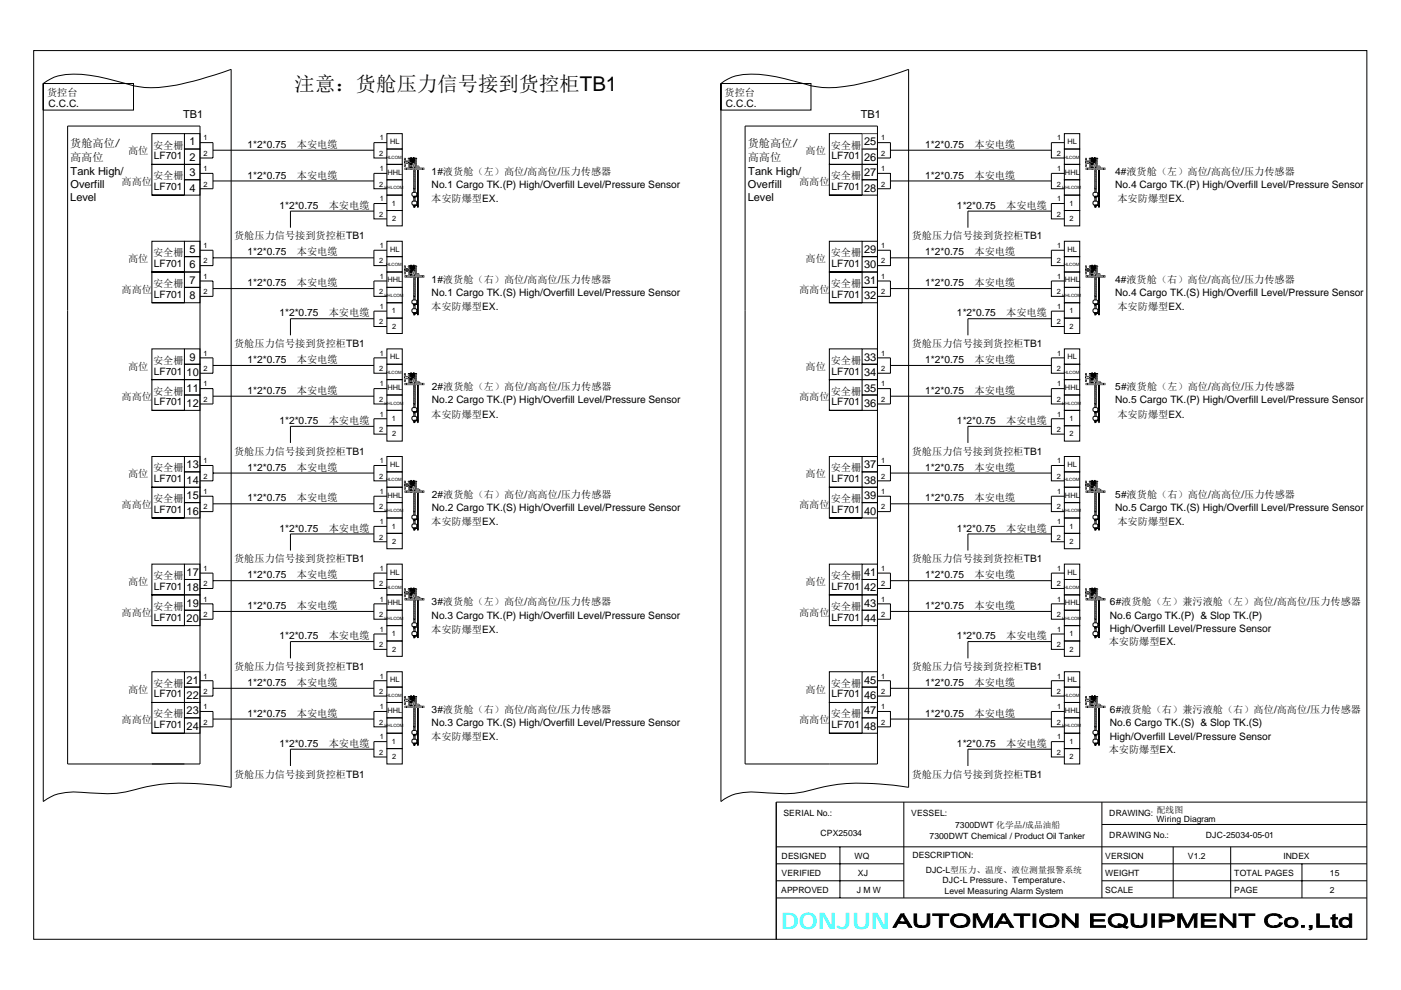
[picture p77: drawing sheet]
<svg xmlns="http://www.w3.org/2000/svg" width="297mm" height="210mm" viewBox="0 0 297 210" stroke-linecap="round" stroke-linejoin="round" font-family="sans-serif">
<defs><g id="words">
<text font-size="4.8" fill="#0ff" x="165.6" y="197">DONJUN</text>
<text font-size="4.3" x="62.5" y="19.4">注意：货舱压力信号接到货控柜TB1</text>
<g font-size="2.4">
<text x="14.8" y="34.2">高高位</text>
<text x="14.9" y="31.1">货舱高位/</text>
<text x="158.5" y="31.1">货舱高位/</text>
<text x="158.5" y="34.2">高高位</text>
</g>
<g font-size="2.3">
<text x="38.8" y="25.1">TB1</text>
<text x="182.5" y="25.1">TB1</text>
<text x="40.2" y="34.1">2</text>
<text x="40.2" y="30.8">1</text>
<text x="183.2" y="34.1">26</text>
<text x="183.2" y="30.8">25</text>
<text x="14.9" y="39.8">Overfill</text>
<text x="15" y="37">Tank High/</text>
<text x="40.2" y="37.4">3</text>
<text x="40.2" y="40.6">4</text>
<text x="158.6" y="39.8">Overfill</text>
<text x="158.7" y="37">Tank High/</text>
<text x="183.2" y="37.4">27</text>
<text x="183.2" y="40.6">28</text>
<text x="14.9" y="42.6">Level</text>
<text x="158.5" y="42.6">Level</text>
<text x="40.2" y="53.7">5</text>
<text x="183.2" y="53.7">29</text>
<text x="40.2" y="56.9">6</text>
<text x="183.2" y="56.9">30</text>
<text x="40.2" y="63.4">8</text>
<text x="40.2" y="60.2">7</text>
<text x="183.2" y="63.4">32</text>
<text x="183.2" y="60.2">31</text>
<text x="40.2" y="76.5">9</text>
<text x="183.2" y="76.5">33</text>
<text x="39.6" y="79.8">10</text>
<text x="39.6" y="83">11</text>
<text x="183.2" y="79.8">34</text>
<text x="183.2" y="83">35</text>
<text x="39.6" y="86.3">12</text>
<text x="183.2" y="86.3">36</text>
<text x="39.6" y="99.3">13</text>
<text x="183.2" y="99.3">37</text>
<text x="39.6" y="102.6">14</text>
<text x="39.6" y="105.8">15</text>
<text x="183.2" y="102.6">38</text>
<text x="183.2" y="105.8">39</text>
<text x="39.6" y="109.1">16</text>
<text x="183.2" y="109.1">40</text>
<text x="39.6" y="122.1">17</text>
<text x="39.6" y="125.4">18</text>
<text x="183.2" y="125.4">42</text>
<text x="183.2" y="122.1">41</text>
<text x="39.6" y="131.9">20</text>
<text x="39.6" y="128.7">19</text>
<text x="183.2" y="131.9">44</text>
<text x="183.2" y="128.7">43</text>
<text x="39.6" y="145">21</text>
<text x="39.6" y="148.2">22</text>
<text x="183.2" y="145">45</text>
<text x="183.2" y="148.2">46</text>
<text x="39.6" y="151.5">23</text>
<text x="39.6" y="154.7">24</text>
<text x="183.2" y="151.5">47</text>
<text x="183.2" y="154.7">48</text>
</g>
<g font-size="2.2">
<text x="10" y="20.2">货控台</text>
<text x="10.3" y="22.6">C.C.C.</text>
<text x="153.6" y="20.2">货控台</text>
<text x="153.9" y="22.6">C.C.C.</text>
<text x="27.2" y="32.7">高位</text>
<text x="32.5" y="31.5">安全栅</text>
<text x="32.6" y="33.8">LF701</text>
<text x="52.5" y="31.3">1*2*0.75</text>
<text x="62.9" y="31.3">本安电缆</text>
<text x="170.8" y="32.7">高位</text>
<text x="176.1" y="31.5">安全栅</text>
<text x="176.3" y="33.8">LF701</text>
<text x="196.2" y="31.3">1*2*0.75</text>
<text x="206.6" y="31.3">本安电缆</text>
<text x="25.8" y="39.3">高高位</text>
<text x="32.5" y="38">安全栅</text>
<text x="32.6" y="40.3">LF701</text>
<text x="52.5" y="37.9">1*2*0.75</text>
<text x="62.9" y="37.9">本安电缆</text>
<text x="91.5" y="39.8">No.1 Cargo TK.(P) High/Overfill Level/Pressure Sensor</text>
<text x="91.5" y="37.1">1#液货舱（左）高位/高高位/压力传感器</text>
<text x="169.4" y="39.3">高高位</text>
<text x="176.1" y="38">安全栅</text>
<text x="176.3" y="40.3">LF701</text>
<text x="196.2" y="37.9">1*2*0.75</text>
<text x="206.6" y="37.9">本安电缆</text>
<text x="236.4" y="39.8">No.4 Cargo TK.(P) High/Overfill Level/Pressure Sensor</text>
<text x="236.4" y="37.1">4#液货舱（左）高位/高高位/压力传感器</text>
<text x="59.3" y="44.3">1*2*0.75</text>
<text x="69.7" y="44.3">本安电缆</text>
<text x="91.4" y="42.9">本安防爆型EX.</text>
<text x="202.9" y="44.3">1*2*0.75</text>
<text x="213.3" y="44.3">本安电缆</text>
<text x="236.9" y="42.9">本安防爆型EX.</text>
<text x="49.6" y="50.7">货舱压力信号接到货控柜TB1</text>
<text x="193.3" y="50.7">货舱压力信号接到货控柜TB1</text>
<text x="27.2" y="55.5">高位</text>
<text x="32.5" y="54.3">安全栅</text>
<text x="32.6" y="56.6">LF701</text>
<text x="52.5" y="54.2">1*2*0.75</text>
<text x="62.9" y="54.2">本安电缆</text>
<text x="91.5" y="59.9">1#液货舱（右）高位/高高位/压力传感器</text>
<text x="170.8" y="55.5">高位</text>
<text x="176.1" y="54.3">安全栅</text>
<text x="176.3" y="56.6">LF701</text>
<text x="196.2" y="54.2">1*2*0.75</text>
<text x="206.6" y="54.2">本安电缆</text>
<text x="236.4" y="59.9">4#液货舱（右）高位/高高位/压力传感器</text>
<text x="25.8" y="62.1">高高位</text>
<text x="32.5" y="60.8">安全栅</text>
<text x="32.6" y="63.1">LF701</text>
<text x="52.5" y="60.7">1*2*0.75</text>
<text x="62.9" y="60.7">本安电缆</text>
<text x="91.4" y="65.7">本安防爆型EX.</text>
<text x="91.5" y="62.7">No.1 Cargo TK.(S) High/Overfill Level/Pressure Sensor</text>
<text x="169.4" y="62.1">高高位</text>
<text x="176.1" y="60.8">安全栅</text>
<text x="176.3" y="63.1">LF701</text>
<text x="196.2" y="60.7">1*2*0.75</text>
<text x="206.6" y="60.7">本安电缆</text>
<text x="236.4" y="62.7">No.4 Cargo TK.(S) High/Overfill Level/Pressure Sensor</text>
<text x="236.9" y="65.7">本安防爆型EX.</text>
<text x="59.3" y="67.1">1*2*0.75</text>
<text x="69.7" y="67.1">本安电缆</text>
<text x="202.9" y="67.1">1*2*0.75</text>
<text x="213.3" y="67.1">本安电缆</text>
<text x="32.5" y="77.1">安全栅</text>
<text x="49.6" y="73.5">货舱压力信号接到货控柜TB1</text>
<text x="52.5" y="77">1*2*0.75</text>
<text x="62.9" y="77">本安电缆</text>
<text x="176.1" y="77.1">安全栅</text>
<text x="193.3" y="73.5">货舱压力信号接到货控柜TB1</text>
<text x="196.2" y="77">1*2*0.75</text>
<text x="206.6" y="77">本安电缆</text>
<text x="27.2" y="78.4">高位</text>
<text x="32.5" y="83.7">安全栅</text>
<text x="32.6" y="79.4">LF701</text>
<text x="52.5" y="83.5">1*2*0.75</text>
<text x="62.9" y="83.5">本安电缆</text>
<text x="91.6" y="82.7">2#液货舱（左）高位/高高位/压力传感器</text>
<text x="170.8" y="78.4">高位</text>
<text x="176.1" y="83.7">安全栅</text>
<text x="176.3" y="79.4">LF701</text>
<text x="196.2" y="83.5">1*2*0.75</text>
<text x="206.6" y="83.5">本安电缆</text>
<text x="236.5" y="82.7">5#液货舱（左）高位/高高位/压力传感器</text>
<text x="25.8" y="84.9">高高位</text>
<text x="32.6" y="86">LF701</text>
<text x="59.3" y="89.9">1*2*0.75</text>
<text x="69.7" y="89.9">本安电缆</text>
<text x="91.4" y="88.5">本安防爆型EX.</text>
<text x="91.6" y="85.5">No.2 Cargo TK.(P) High/Overfill Level/Pressure Sensor</text>
<text x="169.4" y="84.9">高高位</text>
<text x="176.3" y="86">LF701</text>
<text x="202.9" y="89.9">1*2*0.75</text>
<text x="213.3" y="89.9">本安电缆</text>
<text x="236.5" y="85.5">No.5 Cargo TK.(P) High/Overfill Level/Pressure Sensor</text>
<text x="236.9" y="88.5">本安防爆型EX.</text>
<text x="27.2" y="101.2">高位</text>
<text x="32.5" y="100">安全栅</text>
<text x="49.6" y="96.4">货舱压力信号接到货控柜TB1</text>
<text x="52.5" y="99.8">1*2*0.75</text>
<text x="62.9" y="99.8">本安电缆</text>
<text x="170.8" y="101.2">高位</text>
<text x="176.1" y="100">安全栅</text>
<text x="193.3" y="96.4">货舱压力信号接到货控柜TB1</text>
<text x="196.2" y="99.8">1*2*0.75</text>
<text x="206.6" y="99.8">本安电缆</text>
<text x="25.8" y="107.7">高高位</text>
<text x="32.5" y="106.5">安全栅</text>
<text x="32.6" y="102.2">LF701</text>
<text x="52.5" y="106.3">1*2*0.75</text>
<text x="62.9" y="106.3">本安电缆</text>
<text x="91.6" y="105.6">2#液货舱（右）高位/高高位/压力传感器</text>
<text x="169.4" y="107.7">高高位</text>
<text x="176.1" y="106.5">安全栅</text>
<text x="176.3" y="102.2">LF701</text>
<text x="196.2" y="106.3">1*2*0.75</text>
<text x="206.6" y="106.3">本安电缆</text>
<text x="236.5" y="105.6">5#液货舱（右）高位/高高位/压力传感器</text>
<text x="32.6" y="108.8">LF701</text>
<text x="59.3" y="112.7">1*2*0.75</text>
<text x="69.7" y="112.7">本安电缆</text>
<text x="91.4" y="111.4">本安防爆型EX.</text>
<text x="91.6" y="108.3">No.2 Cargo TK.(S) High/Overfill Level/Pressure Sensor</text>
<text x="176.3" y="108.8">LF701</text>
<text x="202.9" y="112.7">1*2*0.75</text>
<text x="213.3" y="112.7">本安电缆</text>
<text x="236.5" y="108.3">No.5 Cargo TK.(S) High/Overfill Level/Pressure Sensor</text>
<text x="236.9" y="111.4">本安防爆型EX.</text>
<text x="49.6" y="119.2">货舱压力信号接到货控柜TB1</text>
<text x="193.3" y="119.2">货舱压力信号接到货控柜TB1</text>
<text x="27.2" y="124">高位</text>
<text x="32.5" y="122.8">安全栅</text>
<text x="32.6" y="125.1">LF701</text>
<text x="52.5" y="122.6">1*2*0.75</text>
<text x="62.9" y="122.6">本安电缆</text>
<text x="170.8" y="124">高位</text>
<text x="176.1" y="122.8">安全栅</text>
<text x="176.3" y="125.1">LF701</text>
<text x="196.2" y="122.6">1*2*0.75</text>
<text x="206.6" y="122.6">本安电缆</text>
<text x="25.8" y="130.5">高高位</text>
<text x="32.5" y="129.3">安全栅</text>
<text x="32.6" y="131.6">LF701</text>
<text x="52.5" y="129.1">1*2*0.75</text>
<text x="62.9" y="129.1">本安电缆</text>
<text x="91.5" y="131.2">No.3 Cargo TK.(P) High/Overfill Level/Pressure Sensor</text>
<text x="91.5" y="128.4">3#液货舱（左）高位/高高位/压力传感器</text>
<text x="169.4" y="130.5">高高位</text>
<text x="176.1" y="129.3">安全栅</text>
<text x="176.3" y="131.6">LF701</text>
<text x="196.2" y="129.1">1*2*0.75</text>
<text x="206.6" y="129.1">本安电缆</text>
<text x="235.3" y="131.2">No.6 Cargo TK.(P) &amp; Slop TK.(P)</text>
<text x="235.3" y="128.4">6#液货舱（左）兼污液舱（左）高位/高高位/压力传感器</text>
<text x="59.3" y="135.5">1*2*0.75</text>
<text x="69.7" y="135.5">本安电缆</text>
<text x="91.4" y="134.2">本安防爆型EX.</text>
<text x="202.9" y="135.5">1*2*0.75</text>
<text x="213.3" y="135.5">本安电缆</text>
<text x="235.1" y="136.8">本安防爆型EX.</text>
<text x="235.3" y="134">High/Overfill Level/Pressure Sensor</text>
<text x="49.6" y="142">货舱压力信号接到货控柜TB1</text>
<text x="193.3" y="142">货舱压力信号接到货控柜TB1</text>
<text x="27.2" y="146.8">高位</text>
<text x="32.5" y="145.6">安全栅</text>
<text x="32.6" y="147.9">LF701</text>
<text x="52.5" y="145.5">1*2*0.75</text>
<text x="62.9" y="145.5">本安电缆</text>
<text x="170.8" y="146.8">高位</text>
<text x="176.1" y="145.6">安全栅</text>
<text x="176.3" y="147.9">LF701</text>
<text x="196.2" y="145.5">1*2*0.75</text>
<text x="206.6" y="145.5">本安电缆</text>
<text x="25.8" y="153.3">高高位</text>
<text x="32.5" y="152.1">安全栅</text>
<text x="32.6" y="154.4">LF701</text>
<text x="52.5" y="152">1*2*0.75</text>
<text x="62.9" y="152">本安电缆</text>
<text x="91.5" y="154">No.3 Cargo TK.(S) High/Overfill Level/Pressure Sensor</text>
<text x="91.5" y="151.2">3#液货舱（右）高位/高高位/压力传感器</text>
<text x="169.4" y="153.3">高高位</text>
<text x="176.1" y="152.1">安全栅</text>
<text x="176.3" y="154.4">LF701</text>
<text x="196.2" y="152">1*2*0.75</text>
<text x="206.6" y="152">本安电缆</text>
<text x="235.3" y="154">No.6 Cargo TK.(S) &amp; Slop TK.(S)</text>
<text x="235.3" y="151.2">6#液货舱（右）兼污液舱（右）高位/高高位/压力传感器</text>
<text x="59.3" y="158.4">1*2*0.75</text>
<text x="69.7" y="158.4">本安电缆</text>
<text x="91.4" y="157">本安防爆型EX.</text>
<text x="202.9" y="158.4">1*2*0.75</text>
<text x="213.3" y="158.4">本安电缆</text>
<text x="235.1" y="159.6">本安防爆型EX.</text>
<text x="235.3" y="156.9">High/Overfill Level/Pressure Sensor</text>
<text x="49.6" y="164.9">货舱压力信号接到货控柜TB1</text>
<text x="193.3" y="164.9">货舱压力信号接到货控柜TB1</text>
</g>
<text font-size="1.9" x="245.3" y="172.4">配线图</text>
<g font-size="1.8">
<text x="166.1" y="173">SERIAL No.:</text>
<text x="193.2" y="173">VESSEL:</text>
<text x="235.2" y="173">DRAWING:</text>
<text x="174" y="177.2">CPX25034</text>
<text x="197.1" y="177.8">7300DWT Chemical / Product Oil Tanker</text>
<text x="202.5" y="175.6">7300DWT 化学品/成品油船</text>
<text x="235.2" y="177.7">DRAWING No.:</text>
<text x="245.2" y="174.3">Wiring Diagram</text>
<text x="255.7" y="177.8">DJC-25034-05-01</text>
<text x="165.7" y="185.7">VERIFIED</text>
<text x="165.7" y="182.1">DESIGNED</text>
<text x="181.2" y="182.1">WQ</text>
<text x="181.9" y="185.7">XJ</text>
<text x="193.4" y="182">DESCRIPTION:</text>
<text x="196.3" y="185.1">DJC-L型压力、温度、液位测量报警系统</text>
<text x="234.3" y="182.1">VERSION</text>
<text x="234.3" y="185.7">WEIGHT</text>
<text x="251.9" y="182.1">V1.2</text>
<text x="261.7" y="185.7">TOTAL PAGES</text>
<text x="272.1" y="182.1">INDEX</text>
<text x="282" y="185.7">15</text>
<text x="165.6" y="189.4">APPROVED</text>
<text x="181.6" y="189.4">J M W</text>
<text x="199.8" y="187.3">DJC-L Pressure、Temperature、</text>
<text x="200.3" y="189.5">Level Measuring Alarm System</text>
<text x="234.3" y="189.4">SCALE</text>
<text x="261.7" y="189.4">PAGE</text>
<text x="282" y="189.4">2</text>
</g>
<g font-size="1.6">
<text x="43.2" y="29.8">1</text>
<text x="80.5" y="29.8">1</text>
<text x="186.8" y="29.8">1</text>
<text x="224.1" y="29.8">1</text>
<text x="43.2" y="33">2</text>
<text x="80.4" y="33">2</text>
<text x="82.7" y="30.6">HL</text>
<text x="186.8" y="33">2</text>
<text x="224.1" y="33">2</text>
<text x="226.3" y="30.6">HL</text>
<text x="43.2" y="36.3">1</text>
<text x="43.2" y="39.6">2</text>
<text x="80.4" y="39.6">2</text>
<text x="80.5" y="36.3">1</text>
<text x="82.2" y="37.1">HHL</text>
<text x="186.8" y="36.3">1</text>
<text x="186.8" y="39.6">2</text>
<text x="224.1" y="39.6">2</text>
<text x="224.1" y="36.3">1</text>
<text x="225.8" y="37.1">HHL</text>
<text x="80.4" y="45.9">2</text>
<text x="80.5" y="42.7">1</text>
<text x="83.1" y="43.6">1</text>
<text x="83.1" y="46.9">2</text>
<text x="224.1" y="45.9">2</text>
<text x="224.1" y="42.7">1</text>
<text x="226.8" y="43.6">1</text>
<text x="226.8" y="46.9">2</text>
<text x="43.2" y="52.6">1</text>
<text x="80.5" y="52.6">1</text>
<text x="82.7" y="53.4">HL</text>
<text x="186.8" y="52.6">1</text>
<text x="224.1" y="52.6">1</text>
<text x="226.3" y="53.4">HL</text>
<text x="43.2" y="55.9">2</text>
<text x="43.2" y="59.1">1</text>
<text x="80.4" y="55.9">2</text>
<text x="80.5" y="59.1">1</text>
<text x="82.2" y="59.9">HHL</text>
<text x="186.8" y="55.9">2</text>
<text x="186.8" y="59.1">1</text>
<text x="224.1" y="55.9">2</text>
<text x="224.1" y="59.1">1</text>
<text x="225.8" y="59.9">HHL</text>
<text x="43.2" y="62.4">2</text>
<text x="80.4" y="62.4">2</text>
<text x="80.5" y="65.5">1</text>
<text x="186.8" y="62.4">2</text>
<text x="224.1" y="62.4">2</text>
<text x="224.1" y="65.5">1</text>
<text x="80.4" y="68.8">2</text>
<text x="83.1" y="66.4">1</text>
<text x="83.1" y="69.7">2</text>
<text x="224.1" y="68.8">2</text>
<text x="226.8" y="66.4">1</text>
<text x="226.8" y="69.7">2</text>
<text x="43.2" y="75.4">1</text>
<text x="80.5" y="75.4">1</text>
<text x="82.7" y="76.2">HL</text>
<text x="186.8" y="75.4">1</text>
<text x="224.1" y="75.4">1</text>
<text x="226.3" y="76.2">HL</text>
<text x="43.2" y="78.7">2</text>
<text x="43.2" y="81.9">1</text>
<text x="80.4" y="78.7">2</text>
<text x="80.5" y="81.9">1</text>
<text x="82.2" y="82.7">HHL</text>
<text x="186.8" y="78.7">2</text>
<text x="186.8" y="81.9">1</text>
<text x="224.1" y="78.7">2</text>
<text x="224.1" y="81.9">1</text>
<text x="225.8" y="82.7">HHL</text>
<text x="43.2" y="85.2">2</text>
<text x="80.4" y="85.2">2</text>
<text x="80.5" y="88.3">1</text>
<text x="83.1" y="89.3">1</text>
<text x="186.8" y="85.2">2</text>
<text x="224.1" y="85.2">2</text>
<text x="224.1" y="88.3">1</text>
<text x="226.8" y="89.3">1</text>
<text x="80.4" y="91.6">2</text>
<text x="83.1" y="92.5">2</text>
<text x="224.1" y="91.6">2</text>
<text x="226.8" y="92.5">2</text>
<text x="43.2" y="101.5">2</text>
<text x="43.2" y="98.2">1</text>
<text x="80.4" y="101.5">2</text>
<text x="80.5" y="98.2">1</text>
<text x="82.7" y="99">HL</text>
<text x="186.8" y="101.5">2</text>
<text x="186.8" y="98.2">1</text>
<text x="224.1" y="101.5">2</text>
<text x="224.1" y="98.2">1</text>
<text x="226.3" y="99">HL</text>
<text x="43.2" y="104.7">1</text>
<text x="80.5" y="104.7">1</text>
<text x="82.2" y="105.5">HHL</text>
<text x="186.8" y="104.7">1</text>
<text x="224.1" y="104.7">1</text>
<text x="225.8" y="105.5">HHL</text>
<text x="43.2" y="108">2</text>
<text x="80.4" y="108">2</text>
<text x="80.5" y="111.1">1</text>
<text x="83.1" y="112.1">1</text>
<text x="186.8" y="108">2</text>
<text x="224.1" y="108">2</text>
<text x="224.1" y="111.1">1</text>
<text x="226.8" y="112.1">1</text>
<text x="80.4" y="114.4">2</text>
<text x="83.1" y="115.3">2</text>
<text x="224.1" y="114.4">2</text>
<text x="226.8" y="115.3">2</text>
<text x="43.2" y="124.3">2</text>
<text x="43.2" y="121">1</text>
<text x="80.4" y="124.3">2</text>
<text x="80.5" y="121">1</text>
<text x="82.7" y="121.8">HL</text>
<text x="186.8" y="124.3">2</text>
<text x="186.8" y="121">1</text>
<text x="224.1" y="124.3">2</text>
<text x="224.1" y="121">1</text>
<text x="226.3" y="121.8">HL</text>
<text x="43.2" y="127.6">1</text>
<text x="43.2" y="130.8">2</text>
<text x="80.4" y="130.8">2</text>
<text x="80.5" y="127.6">1</text>
<text x="82.2" y="128.3">HHL</text>
<text x="186.8" y="127.6">1</text>
<text x="186.8" y="130.8">2</text>
<text x="224.1" y="130.8">2</text>
<text x="224.1" y="127.6">1</text>
<text x="225.8" y="128.3">HHL</text>
<text x="80.4" y="137.2">2</text>
<text x="80.5" y="134">1</text>
<text x="83.1" y="134.9">1</text>
<text x="224.1" y="137.2">2</text>
<text x="224.1" y="134">1</text>
<text x="226.8" y="134.9">1</text>
<text x="43.2" y="143.9">1</text>
<text x="80.5" y="143.9">1</text>
<text x="83.1" y="138.1">2</text>
<text x="186.8" y="143.9">1</text>
<text x="224.1" y="143.9">1</text>
<text x="226.8" y="138.1">2</text>
<text x="43.2" y="147.1">2</text>
<text x="80.4" y="147.1">2</text>
<text x="82.7" y="144.7">HL</text>
<text x="186.8" y="147.1">2</text>
<text x="224.1" y="147.1">2</text>
<text x="226.3" y="144.7">HL</text>
<text x="43.2" y="150.4">1</text>
<text x="43.2" y="153.6">2</text>
<text x="80.4" y="153.6">2</text>
<text x="80.5" y="150.4">1</text>
<text x="82.2" y="151.1">HHL</text>
<text x="186.8" y="150.4">1</text>
<text x="186.8" y="153.6">2</text>
<text x="224.1" y="153.6">2</text>
<text x="224.1" y="150.4">1</text>
<text x="225.8" y="151.1">HHL</text>
<text x="80.4" y="160.1">2</text>
<text x="80.5" y="156.8">1</text>
<text x="83.1" y="157.7">1</text>
<text x="83.1" y="161">2</text>
<text x="224.1" y="160.1">2</text>
<text x="224.1" y="156.8">1</text>
<text x="226.8" y="157.7">1</text>
<text x="226.8" y="161">2</text>
</g>
<g font-size=".9">
<text x="81.9" y="33.6">HLCOM</text>
<text x="225.5" y="33.6">HLCOM</text>
<text x="81.5" y="40.1">HHLCOM</text>
<text x="225.2" y="40.1">HHLCOM</text>
<text x="81.9" y="56.4">HLCOM</text>
<text x="225.5" y="56.4">HLCOM</text>
<text x="81.5" y="63">HHLCOM</text>
<text x="225.2" y="63">HHLCOM</text>
<text x="81.9" y="79.3">HLCOM</text>
<text x="225.5" y="79.3">HLCOM</text>
<text x="81.5" y="85.8">HHLCOM</text>
<text x="225.2" y="85.8">HHLCOM</text>
<text x="81.9" y="102.1">HLCOM</text>
<text x="225.5" y="102.1">HLCOM</text>
<text x="81.5" y="108.6">HHLCOM</text>
<text x="225.2" y="108.6">HHLCOM</text>
<text x="81.9" y="124.9">HLCOM</text>
<text x="225.5" y="124.9">HLCOM</text>
<text x="81.5" y="131.4">HHLCOM</text>
<text x="225.2" y="131.4">HHLCOM</text>
<text x="81.9" y="147.7">HLCOM</text>
<text x="225.5" y="147.7">HLCOM</text>
<text x="81.5" y="154.2">HHLCOM</text>
<text x="225.2" y="154.2">HHLCOM</text>
</g>
</g></defs>
<g fill="none" stroke="#000" stroke-width=".21">
<path d="M7.1 10.7h282.7v188.5h-282.7zM9.2 17.7h19.1v5.6h-19.1zM9.2 17.7l.8-.5a8.9 8.9 0 0 1 5.6-1.5 43.8 43.8 0 0 1 12.8 2.5 24.2 24.2 0 0 0 11.3-.7l2.7-.7 6.6-2.1v152.2a54.5 54.5 0 0 0-16.5-.3l-2.7 .5a24.7 24.7 0 0 1-10.7 1 17 17 0 0 0-7.6 .5l-2.3 1.3zM152.9 17.7h19v5.6h-19zM152.9 17.7a9.2 9.2 0 0 1 6.3-2 43.9 43.9 0 0 1 12.9 2.5 24.4 24.4 0 0 0 11.3-.7l2.7-.7 6.5-2.1v152.2a54.5 54.5 0 0 0-16.5-.3l-2.6 .5a24.7 24.7 0 0 1-10.7 1 17 17 0 0 0-7.6 .5l-2.3 1.3zM14.3 26.7h28.1v135.3h-28.1zM39.1 31.6h3.3v3.3h-3.3zM39.1 28.3h3.3v3.3h-3.3zM39.1 34.9h3.3v3.2h-3.3zM39.1 38.1h3.3v3.3h-3.3zM39.1 28.3h-6.9v6.6h6.9h-6.9v6.5h6.9h-6.9M42.4 30.2h2.8v3.3h-2.8"/>
<path d="M42.4 36.8h2.8v3.2h-2.8M45.2 31.8h34.1M45.2 38.4h34.1M82 31.6h3.3v3.3h-3.3zM82 28.3h3.3v3.3h-3.3zM82 34.9h3.3v3.2h-3.3zM82 38.1h3.3v3.3h-3.3zM82 30.2h-2.7v3.3h2.7M82 36.8h-2.7v3.2h2.7M85.8 33.9h.1M85.8 34.2h.9M85.8 34.6h.9"/>
<path d="M85.8 34.9h.1M85.8 35.1h.1M85.8 33.7h.1M85.9 34.2v-.6h-.1v1.6h.1v-.6M86 35.7v.2M86.3 35.7v.2M86.6 33.8v-.3h.5v-.1l.1 .1h.5v-.1l.6 .1v.3M86.6 34.2v-.6h1.7v2.1M86.6 34.6v1.1M86.6 33.7h1.7M86.7 34.2v.4M86.7 33.7v.5"/>
<path d="M86.7 34.6v1.1M86.7 34h1.5M86.9 35.5h.5v.2h-.5zM86.9 34.7h.5v.2h-.5zM86.9 35.7h.5M86.9 35.5h.1M86.9 33.8v.2zM86.9 34.9h.4v.6h-.4zM86.9 35.7h.4zM86.9 34.2h.4v.4h-.4zM86.9 34.6l.4 .1zM86.9 33.8h1.1"/>
<path d="M86.9 34h1.1M86.9 35.7h.3M87 33.9h.1M87 35.5v.4M87 35.9h.2M87 35.7h.2M87 35.8h.2M87.1 33.8v.2M87.2 33.9h.1M87.2 33.8v.2M87.3 33.9h.1M87.2 35.5v.4"/>
<path d="M87.2 34.2l.4 .1M87.3 33.8v.2M87.3 34.2v.3M87.4 33.9h.1M87.4 35.5h-.4M87.4 33.8v.2M87.5 33.9h.1M87.5 34.2v.3h-.2M87.5 34.5h.1M87.6 34.3l.1 .2zM87.6 33.8l-.1 .2M87.7 33.9h.1"/>
<path d="M87.6 33.9h.1M87.7 39.9h.3v.2h-.3zM87.7 33.8v.2M87.8 33.9h.1M87.7 33.9l.1 .3-.1 .2M87.7 35.7v4.2M87.8 35.7v4.2M87.8 33.8v.2M87.9 33.9h.1M87.9 33.9l.1 .4-.3 .9 .2 .5 .1 4.2M88 33.8v.2zM88 35.7v4.2"/>
<path d="M88 35.9h.6M88.2 33.7v2M88.5 35.6v-.4l.3 .1v.3M88.5 35.6h.3M88.5 35.3h.2h-.2v.3M88.5 35.4v.1M88.5 35.4h.2M88.6 35.7h-2.7v.2h1.8M88.6 35.5v6.1M88.6 35.7h1.3v.2h-1.3M88.7 35.4l-.1 .1M88.7 35.3v.3"/>
<path d="M88.7 35.4l-.1 6.2M89.4 35.7v.2M89.7 35.7v.2M158 26.7h28v135.3h-28zM182.8 31.6h3.2v3.3h-3.2zM182.8 34.9h3.2v3.2h-3.2zM182.8 38.1h3.2v3.3h-3.2zM182.8 28.3h-7v6.6h7h-7v6.5h7h-7M186 30.2h2.8v3.3h-2.8M186 36.8h2.8v3.2h-2.8M188.8 31.8h34.1M188.8 38.4h34.1"/>
<path d="M225.7 31.6h3.2v3.3h-3.2zM225.7 28.3h3.2v3.3h-3.2zM225.7 34.9h3.2v3.2h-3.2zM225.7 38.1h3.2v3.3h-3.2zM225.7 30.2h-2.8v3.3h2.8M225.7 36.8h-2.8v3.2h2.8M230.2 33.9h.1M230.2 34.2h.9M230.2 34.6h.9M230.2 34.9h.1M230.2 35.1h.1M230.2 33.7h.1"/>
<path d="M230.3 34.2v-.6h-.1v1.6h.1v-.6M230.4 35.7v.2M230.7 35.7v.2M231 33.8v-.3h.5v-.1l.1 .1h.5v-.1l.6 .1-.1 .3M231 34.2v-.6h1.6v2.1M231 33.7h1.6M231 34.6v1.1M231.1 34.2v.4M231.1 34h1.5M231.1 33.7v.5M231.1 34.6v1.1M231.3 35.5h.5v.2h-.5z"/>
<path d="M231.3 34.7h.5v.2h-.5zM231.3 35.5h.1M231.3 33.8v.2zM231.3 34.9h.4v.6h-.4zM231.3 35.7h.4zM231.3 34.2h.4v.4h-.4zM231.3 34.6l.4 .1zM231.3 33.8h1.1M231.3 34h1.1M231.4 33.9h.1M231.4 35.9h.2M231.4 35.7h.2"/>
<path d="M231.4 35.8h.2M231.4 35.5v.4M231.5 33.8v.2M231.5 33.9h.1M231.6 33.8v.2M231.6 33.9h.1M231.7 33.9h.1M231.6 35.7h-.3h.5M231.6 34.2h.3v.3h-.2M231.6 35.5v.4M231.7 34h.1M231.7 33.8v.2"/>
<path d="M231.7 34.2v.3M231.8 33.9h.1M231.8 35.5h-.4M231.8 33.8v.2M231.9 33.9h.1M231.9 34.5h.1M232 34.3l.1 .2zM232 33.8v.2M232.1 33.9h.1M232 33.9h.1M232.1 39.9h.3v.2h-.3zM232.1 33.8v.2"/>
<path d="M232.2 33.9h.1M232.1 33.9l.1 .3-.1 .2M232.1 35.9h-1.8v-.2h4v.2h-1.9M232.1 35.7v4.2M232.2 33.8v.2M232.3 33.9h.1M232.3 33.9l.1 .4-.3 .9 .2 .5M232.4 33.8v.2zM232.4 35.7v4.2M232.6 33.7v2M232.9 35.6v-.4l.3 .1v.3M232.9 35.6h.3"/>
<path d="M232.9 35.3h.2h-.2v.3M232.9 35.4l.1 .1zM232.9 35.4h.2M233 35.5v6.1M233.1 35.4l-.1 .1M233.1 35.3v.3M233.8 35.7v.2M234.1 35.7v.2M39.1 51.2h3.3v3.2h-3.3zM39.1 54.4h3.3v3.3h-3.3zM39.1 57.7h3.3v3.2h-3.3zM39.1 51.2h-6.9v6.5h6.9h-6.9v6.5h6.9h-6.9"/>
<path d="M42.4 53.1h2.8v3.2h-2.8M42.4 59.6h2.8v3.2h-2.8M45.2 54.7h34.1M79.3 44.8h-17.7v3.5M82 41.4h3.3v3.2h-3.3zM82 44.6h3.3v3.3h-3.3zM82 54.4h3.3v3.3h-3.3zM82 51.2h3.3v3.2h-3.3zM82 57.7h3.3v3.2h-3.3zM82 43.2h-2.7v3.2h2.7M82 53.1h-2.7v3.2h2.7M82 59.6h-2.7v3.2h2.7"/>
<path d="M85.8 56.7h.1M85.8 57h.9M85.8 57.4h.9M85.8 57.5h.9M85.8 57.8h.1M85.8 57.9h.1M85.8 56.5h.1M85.9 57v-.6h-.1v1.7h.1v-.6M86 58.5v.2M86.3 58.5v.2M86.6 56.6v-.2h.5v-.2l.1 .2h.5l.1-.2v.2h.5v.2M86.6 57v-.6h1.7v2.1"/>
<path d="M86.6 57.5v1M86.6 56.5h1.7M86.7 57v.4M86.7 56.5v.5M86.7 57.4v1.1M86.7 56.9h1.5M86.7 56.8h1.5M86.9 58.3h.5v.2h-.5zM86.9 57.5h.5v.2h-.5zM86.9 58.5h.5M86.9 58.3h.1M86.9 56.6v.2z"/>
<path d="M86.9 57.7h.4v.6h-.4zM86.9 58.5h.4zM86.9 57h.4v.5h-.4zM86.9 57.5h.4zM86.9 56.6h1.1M86.9 56.8h1.1M86.9 58.5h.3M87 56.7h.1M87 58.3v.4M87 58.7h.2M87 58.5h.2M87 58.6h.2"/>
<path d="M87.1 56.6v.2M87.2 56.7h.1M87.2 56.6v.2M87.3 56.7h.1M87.2 57h.3v.3h-.2M87.2 58.3v.4M87.3 56.6v.2M87.3 57v.3M87.4 42.8l.1-.2h.7a.53 .53 0 0 1 0 .9h-.7l-.1-.2zM87.4 56.7h.1M87.4 41l.1-.2h.7a.53 .53 0 0 1 0 .8h-.7l-.1-.2zM87.4 58.3h-.4"/>
<path d="M87.4 56.6v.2M87.5 56.7h.1M87.5 57.3h.1M87.5 57.1h.1M87.6 57.1l.1 .2zM87.6 56.6l-.1 .2M87.7 56.7h.1M87.6 56.7h.1M87.7 41.7h.1M87.7 43.6h.1M87.7 41.8h.3v.1h-.3zM87.7 41.8v-.2h.3v.2"/>
<path d="M87.7 43.5h.3v.3h-.3v-.2h.3h-.3zM87.7 56.6v.2M87.8 56.7h.1M87.7 43.8v.2h.3v-.2M87.7 56.7l.1 .3-.1 .2M87.7 40.1v.7M87.7 41.9v.7M87.7 58.5v4.3M87.8 58.5v4.3M87.8 56.6v.2M87.9 56.7h.1M87.9 56.7l.1 .5-.3 .8 .2 .5 .1 4.3"/>
<path d="M88 56.6v.2zM88 40.1v.7M88 41.9v.7M88 58.5v4.3M88 58.7h.6M88 41.7h.1M88 43.6h.1M88 41.7h.5M88 43.6h.5M88 43.5h.5M88.2 56.5v2M88.5 58.4v-.3h.3v.3"/>
<path d="M88.5 58.4h.3M88.5 58.3h.2zM88.5 58.1h.2h-.2v.3M88.5 58.3h.1zM88.5 43.4h.2v.3h-.2zM88.5 41.6h.2v.2h-.2zM88.6 58.5h-2.7v.2h1.8M88.6 58.3h.1l-.1 6.1M88.6 43.7v.3v-.3M88.6 41.8v1.6M88.6 58.3v6.1M88.6 58.5h1.3v.2h-1.3"/>
<path d="M88.7 58.1v.3M89.4 58.5v.2M89.7 58.5v.2M182.8 51.2h3.2v3.2h-3.2zM182.8 54.4h3.2v3.3h-3.2zM182.8 57.7h3.2v3.2h-3.2zM182.8 51.2h-7v6.5h7h-7v6.5h7h-7M186 53.1h2.8v3.2h-2.8M186 59.6h2.8v3.2h-2.8M188.8 54.7h34.1M222.9 44.8h-17.7v3.5M225.7 41.4h3.2v3.2h-3.2z"/>
<path d="M225.7 44.6h3.2v3.3h-3.2zM225.7 54.4h3.2v3.3h-3.2zM225.7 51.2h3.2v3.2h-3.2zM225.7 57.7h3.2v3.2h-3.2zM225.7 43.2h-2.8v3.2h2.8M225.7 53.1h-2.8v3.2h2.8M225.7 59.6h-2.8v3.2h2.8M230.2 56.7h.1M230.2 57h.9M230.2 57.4h.9M230.2 57.5h.9M230.2 57.8h.1"/>
<path d="M230.2 57.9h.1M230.2 56.5h.1M230.3 57v-.6h-.1v1.7h.1v-.6M230.4 58.5v.2M230.7 58.5v.2M231 56.6v-.2h.5v-.2l.1 .2h.5l.1-.2v.2h.5l-.1 .2M231 57v-.6h1.6v2.1M231 56.5h1.6M231 57.5v1M231.1 57v.4M231.1 56.9h1.5M231.1 56.8h1.5"/>
<path d="M231.1 56.5v.5M231.1 57.4v1.1M231.3 58.3h.5v.2h-.5zM231.3 57.5h.5v.2h-.5zM231.3 58.3h.1M231.3 56.6v.2zM231.3 57.7h.4v.6h-.4zM231.3 58.5h.4zM231.3 57h.4v.5h-.4zM231.3 57.5h.4zM231.3 56.6h1.1M231.3 56.8h1.1"/>
<path d="M231.4 56.7h.1M231.4 58.7h.2M231.4 58.5h.2M231.4 58.6h.2M231.4 58.3v.4M231.5 56.6v.2M231.5 56.7h.1M231.6 56.6v.2M231.6 56.7h.1M231.7 56.7h.1M231.6 58.5h-.3h.5M231.6 57h.3v.3h-.2"/>
<path d="M231.6 58.3v.4M231.7 56.8h.1M231.7 56.6v.2M231.7 57v.3M231.8 56.7h.1M231.8 42.8l.1-.2h.7a.53 .53 0 0 1 0 .9h-.7l-.1-.2zM231.8 58.3h-.4M231.8 41l.1-.2h.7a.53 .53 0 0 1 0 .8h-.7l-.1-.2zM231.8 56.6v.2M231.9 56.7h.1M231.9 57.3h.1M231.9 57.1h.1"/>
<path d="M232 57.1l.1 .2zM232 56.6v.2M232.1 56.7h.1M232 56.7h.1M232.1 41.7h.1M232.1 43.6h.1M232.1 41.8h.3v.1h-.3zM232.1 41.8v-.2h.3v.2M232.1 43.5h.3v.3h-.3v-.2h.3h-.3zM232.1 56.6v.2M232.2 56.7h.1M232.1 56.7l.1 .3-.1 .2"/>
<path d="M232.1 58.7h-1.8v-.2h4v.2h-1.9M232.1 43.8v.2h.3v-.2M232.1 40.1v.7M232.1 41.9v.7M232.1 58.5v4.3M232.2 56.6v.2M232.3 56.7h.1M232.3 56.7l.1 .5-.3 .8 .2 .5M232.4 56.6v.2zM232.4 58.5v4.3M232.4 40.1v.7M232.4 41.9v.7"/>
<path d="M232.4 41.7h.1M232.4 43.6h.1M232.4 41.7h.5M232.4 43.6h.5M232.4 43.5h.5M232.6 56.5v2M232.9 58.4v-.3h.3v.3M232.9 58.4h.3M232.9 58.3h.2zM232.9 58.1h.2h-.2v.3M232.9 58.3h.1zM232.9 43.4h.2v.3h-.2z"/>
<path d="M232.9 41.6h.2v.2h-.2zM233 44h.1M233 41.8v1.6M233 43.7v.3M233 58.3v6.1M233 58.3h.1zM233.1 58.1v.3M233.8 58.5v.2M234.1 58.5v.2M39.1 60.9h3.3v3.3h-3.3zM39.1 74h3.3v3.2h-3.3zM39.1 77.2h3.3v3.3h-3.3z"/>
<path d="M39.1 74h-6.9v6.5h6.9h-6.9v6.5h6.9h-6.9M42.4 75.9h2.8v3.2h-2.8M45.2 61.2h34.1M45.2 77.5h34.1M79.3 67.6h-17.7v3.5M82 60.9h3.3v3.3h-3.3zM82 64.2h3.3v3.3h-3.3zM82 67.5h3.3v3.2h-3.3zM82 77.2h3.3v3.3h-3.3zM82 74h3.3v3.2h-3.3zM82 66h-2.7v3.2h2.7M82 75.9h-2.7v3.2h2.7"/>
<path d="M85.8 79.5h.1M85.8 79.9h.9M85.8 79.8h.9M85.8 79.3h.1M85.9 79.8v-.6h-.1v1.7h.1v-.6M86.6 79.3v.5M86.6 79.4v-.2h1.7v.2M86.6 79.3h1.7M86.7 79.9v.3M86.7 79.3v.6M86.7 79.6h1.5M86.9 79.4v.2z"/>
<path d="M86.9 79.9h.4v.4h-.4zM86.9 79.4h1.1M86.9 79.6h1.1M87 79.6h.1M87 79.5h.1M87.1 79.4v.2M87.2 79.6h.1M87.1 79.2v-.1l.1 .1M87.2 79.5v.1M87.2 79.4v.2M87.3 79.6h.1M87.2 79.5h.1"/>
<path d="M87.2 79.9h.4M87.3 79.4v.2M87.3 79.9v.2M87.4 79.6h.1M87.4 79.5h.1M87.4 79.4v.2M87.5 79.5h.1M87.5 79.6h.1M87.5 65.5h.7a.53 .53 0 0 1 0 .8h-.7a.53 .53 0 0 1 0-.8zM87.5 63.6h.7a.53 .53 0 0 1 0 .8h-.7a.53 .53 0 0 1 0-.8zM87.5 79.5v.1M87.5 79.9v.3h-.2"/>
<path d="M87.6 79.9l.1 .2zM87.6 79.4l-.1 .2M87.7 79.6h.1M87.6 79.5h.1M87.7 64.5h.1M87.7 66.4h.1M87.7 79.2v-.1l.1 .1M87.7 64.6h.3v.1h-.3zM87.7 62.8h.3v.1h-.3zM87.7 64.6v-.2h.3v.2M87.7 66.3h.3v.3h-.3v-.2h.3h-.3zM87.7 79.4v.2"/>
<path d="M87.8 79.6h.1M87.7 79.5h.1M87.7 66.6v.2h.3v-.2M87.7 79.6l.1 .2-.1 .2M87.7 62.9v.7M87.7 64.7v.8M87.8 79.4v.2M87.9 79.6h.1M87.9 79.5h.1M87.9 79.6l.1 .4-.3 .8 .2 .5 .1 4.3M88 79.4v.2zM88 62.9v.7"/>
<path d="M88 64.7v.8M88 64.5h.1M88 66.4h.1M88 64.5h.5M88 66.4h.5M88.2 79.3v2M88.3 79.3v2M88.5 66.3h.2v.2h-.2zM88.5 64.4h.2v.2h-.2zM88.6 66.5v.3v-.3M88.6 64.6v1.7M182.8 60.9h3.2v3.3h-3.2z"/>
<path d="M182.8 74h3.2v3.2h-3.2zM182.8 77.2h3.2v3.3h-3.2zM182.8 74h-7v6.5h7h-7v6.5h7h-7M186 75.9h2.8v3.2h-2.8M188.8 61.2h34.1M188.8 77.5h34.1M222.9 67.6h-17.7v3.5M225.7 60.9h3.2v3.3h-3.2zM225.7 64.2h3.2v3.3h-3.2zM225.7 67.5h3.2v3.2h-3.2zM225.7 77.2h3.2v3.3h-3.2zM225.7 74h3.2v3.2h-3.2z"/>
<path d="M225.7 66h-2.8v3.2h2.8M225.7 75.9h-2.8v3.2h2.8M230.2 79.5h.1M230.2 79.9h.9M230.2 79.8h.9M230.2 79.3h.1M230.3 79.8v-.6h-.1v1.7h.1v-.6M231 79.4v-.2h1.7l-.1 .2M231 79.3h1.6M231 79.3v.5M231.1 79.9v.3M231.1 79.6h1.5"/>
<path d="M231.1 79.3v.6M231.3 79.4v.2zM231.3 79.9h.4v.4h-.4zM231.3 79.4h1.1M231.3 79.6h1.1M231.4 79.6h.1M231.4 79.5h.1M231.5 79.4v.2M231.5 79.6h.1M231.5 79.2v-.1l.1 .1M231.5 79.5v.1M231.6 79.4v.2"/>
<path d="M231.6 79.6h.1M231.7 79.6h.1M231.6 79.5h.1M231.6 79.5v.1M231.6 79.9h.3v.3h-.2M231.7 79.4v.2M231.7 79.9v.2M231.8 79.6h.1M231.8 79.5h.1M231.8 79.4v.2M231.9 79.5h.1M231.9 79.6h.1"/>
<path d="M231.9 65.5h.7a.53 .53 0 0 1 0 .8h-.7a.53 .53 0 0 1 0-.8zM231.9 63.6h.7a.53 .53 0 0 1 0 .8h-.7a.53 .53 0 0 1 0-.8zM231.9 79.5v.1M232 79.9l.1 .2zM232 79.4v.2M232.1 79.6h.1M232 79.5h.1M232.1 64.5h.1M232.1 66.4h.1M232.1 79.2v-.1l.1 .1M232.1 64.6h.3v.1h-.3zM232.1 62.8h.3v.1h-.3z"/>
<path d="M232.1 64.6v-.2h.3v.2M232.1 66.3h.3v.3h-.3v-.2h.3h-.3zM232.1 79.4v.2M232.2 79.6h.1M232.1 79.5h.1M232.1 66.6v.2h.3v-.2M232.1 79.6l.1 .2-.1 .2M232.1 62.9v.7M232.1 64.7v.8M232.2 79.4v.2M232.3 79.6h.1M232.3 79.5h.1"/>
<path d="M232.3 79.6l.1 .4-.3 .8 .2 .5M232.4 79.4v.2zM232.4 62.9v.7M232.4 64.7v.8M232.4 64.5h.1M232.4 66.4h.1M232.4 64.5h.5M232.4 66.4h.5M232.6 79.3v2M232.9 66.3h.2v.2h-.2zM232.9 64.4h.2v.2h-.2zM233 66.8h.1"/>
<path d="M233 64.6v1.7M233 66.5v.3M39.1 80.5h3.3v3.2h-3.3zM39.1 83.7h3.3v3.3h-3.3zM39.1 96.8h3.3v3.2h-3.3zM39.1 96.8h-6.9v6.5h6.9h-6.9v6.5h6.9h-6.9M42.4 82.4h2.8v3.3h-2.8M42.4 98.7h2.8v3.3h-2.8M45.2 84h34.1M79.3 90.4h-17.7v3.5M82 80.5h3.3v3.2h-3.3zM82 83.7h3.3v3.3h-3.3z"/>
<path d="M82 87h3.3v3.3h-3.3zM82 90.3h3.3v3.2h-3.3zM82 96.8h3.3v3.2h-3.3zM82 82.4h-2.7v3.3h2.7M82 88.8h-2.7v3.2h2.7M82 98.7h-2.7v3.3h2.7M85.8 80.2h.9M85.8 80.3h.9M85.8 80.6h.1M85.8 80.7h.1M86 81.3v.2M86.3 81.3v.2"/>
<path d="M86.6 80.3v1M86.7 80.2v1.1M86.9 81.1h.5v.2h-.5zM86.9 80.4h.5v.1h-.5zM86.9 81.3h.5M86.9 81.1l.1 .1M86.9 80.5h.4v.6h-.4zM86.9 81.3h.4zM86.9 80.3l.4 .1zM86.9 81.3h.3M87 81.2v.3M87 81.5h.2"/>
<path d="M87 81.3h.2M87 81.4h.2M87.2 81.2v.3M87.4 81.1l-.4 .1M87.5 88.3h.7a.53 .53 0 0 1 0 .8h-.7a.53 .53 0 0 1 0-.8zM87.5 86.4h.7a.53 .53 0 0 1 0 .9h-.7a.53 .53 0 0 1 0-.9zM87.5 80.1h.1M87.7 87.3h.1M87.7 89.2h.1M87.7 87.4h.3v.2h-.3zM87.7 85.6h.3v.1h-.3zM87.7 87.4v-.1h.3v.1"/>
<path d="M87.7 89.1h.3v.3h-.3v-.1h.3h-.3zM87.7 89.4v.2h.3v-.2M87.7 81.3v4.3M87.7 85.7v.7M87.7 87.6v.7M87.8 81.3v4.3M88 81.3v4.3M88 85.7v.7M88 87.6v.7M88 81.5h.6M88 87.3h.1M88 89.2h.1"/>
<path d="M88 87.3h.5M88 89.2h.5M88.5 81.2v-.3h.3v.3M88.5 81.2h.3M88.5 81.1h.2zM88.5 81h.2h-.2v.2M88.5 81.1l.1 .1zM88.5 89.1h.2v.2h-.2zM88.5 87.2h.2v.2h-.2zM88.6 81.3h-2.7v.2h1.8M88.6 81.2l.1-.1-.1 6.1M88.6 89.3v.3v-.3"/>
<path d="M88.6 81.2v6M88.6 87.4v1.7M88.6 81.3h1.3v.2h-1.3M88.7 81v.2M89.4 81.3v.2M89.7 81.3v.2M182.8 80.5h3.2v3.2h-3.2zM182.8 83.7h3.2v3.3h-3.2zM182.8 96.8h3.2v3.2h-3.2zM182.8 96.8h-7v6.5h7h-7v6.5h7h-7M186 82.4h2.8v3.3h-2.8M186 98.7h2.8v3.3h-2.8"/>
<path d="M188.8 84h34.1M222.9 90.4h-17.7v3.5M225.7 80.5h3.2v3.2h-3.2zM225.7 83.7h3.2v3.3h-3.2zM225.7 87h3.2v3.3h-3.2zM225.7 90.3h3.2v3.2h-3.2zM225.7 96.8h3.2v3.2h-3.2zM225.7 82.4h-2.8v3.3h2.8M225.7 88.8h-2.8v3.2h2.8M225.7 98.7h-2.8v3.3h2.8M230.2 80.2h.9M230.2 80.3h.9"/>
<path d="M230.2 80.6h.1M230.2 80.7h.1M230.4 81.3v.2M230.7 81.3v.2M231 80.3v1M231.1 80.2v1.1M231.3 81.1h.5v.2h-.5zM231.3 80.4h.5v.1h-.5zM231.3 81.1l.1 .1M231.3 80.5h.4v.6h-.4zM231.3 81.3h.4zM231.3 80.3l.4 .1z"/>
<path d="M231.4 81.5h.2M231.4 81.3h.2M231.4 81.4h.2M231.4 81.2v.3M231.6 81.3h-.3h.5M231.6 81.2v.3M231.8 81.1l-.4 .1M231.9 88.3h.7a.53 .53 0 0 1 0 .8h-.7a.53 .53 0 0 1 0-.8zM231.9 86.4h.7a.53 .53 0 0 1 0 .9h-.7a.53 .53 0 0 1 0-.9zM231.9 80.1h.1M232.1 87.3h.1M232.1 89.2h.1"/>
<path d="M232.1 87.4h.3v.2h-.3zM232.1 85.6h.3v.1h-.3zM232.1 87.4v-.1h.3v.1M232.1 89.1h.3v.3h-.3v-.1h.3h-.3zM232.1 81.5h-1.8v-.2h4v.2h-1.9M232.1 89.4v.2h.3v-.2M232.1 81.3v4.3M232.1 85.7v.7M232.1 87.6v.7M232.4 81.3v4.3M232.4 85.7v.7M232.4 87.6v.7"/>
<path d="M232.4 87.3h.1M232.4 89.2h.1M232.4 87.3h.5M232.4 89.2h.5M232.9 81.2v-.3h.3v.3M232.9 81.2h.3M232.9 81.1h.2zM232.9 81h.2h-.2v.2M232.9 81.1l.1 .1zM232.9 89.1h.2v.2h-.2zM232.9 87.2h.2v.2h-.2zM233 89.6h.1"/>
<path d="M233 81.2v6M233 87.4v1.7M233 89.3v.3M233 81.2l.1-.1zM233.1 81v.2M233.8 81.3v.2M234.1 81.3v.2M39.1 100h3.3v3.3h-3.3zM39.1 103.3h3.3v3.3h-3.3zM39.1 106.6h3.3v3.2h-3.3zM39.1 119.6h3.3v3.3h-3.3zM39.1 119.6h-6.9v6.5h6.9h-6.9v6.5h6.9h-6.9"/>
<path d="M42.4 105.2h2.8v3.3h-2.8M45.2 100.3h34.1M45.2 106.8h34.1M79.3 113.2h-17.7v3.5M82 100h3.3v3.3h-3.3zM82 103.3h3.3v3.3h-3.3zM82 106.6h3.3v3.2h-3.3zM82 109.8h3.3v3.3h-3.3zM82 113.1h3.3v3.2h-3.3zM82 119.6h3.3v3.3h-3.3zM82 105.2h-2.7v3.3h2.7M82 111.6h-2.7v3.3h2.7"/>
<path d="M85.8 102.3h.1M85.8 102.7h.9M85.8 103.1h.9M85.8 102.6h.9M85.8 103.4h.1M85.8 103.6h.1M85.8 102.2h.1M85.9 102.6v-.6h-.1v1.7h.1v-.6M86 104.1v.3M86.3 104.1v.3M86.6 102.2v-.2h.5v-.1l.1 .1h.5l.1-.1v.1h.5v.2M86.6 102.6v-.5h1.7v2"/>
<path d="M86.6 103.1v1M86.6 102.1h1.7M86.7 102.7v.4M86.7 102.1v.6M86.7 103.1v1M86.7 102.5h1.5M86.9 103.9h.5v.2h-.5zM86.9 103.2h.5v.1h-.5zM86.9 104.1h.5M86.9 103.9l.1 .1M86.9 102.2v.2zM86.9 103.3h.4v.6h-.4z"/>
<path d="M86.9 104.1h.4zM86.9 102.7h.4v.4h-.4zM86.9 103.1l.4 .1zM86.9 102.2h1.1M86.9 102.4h1.1M86.9 104.1h.3M87 102.4h.1M87 102.3v.1M87 102.3h.1M87 104v.4M87 104.3h.2M87 104.2h.2"/>
<path d="M87.1 102.2v.2M87.2 102.4h.1M87.2 102.3h.1M87.2 102.2v.2M87.3 102.4h.1M87.2 102.7h.3v.3h-.2M87.2 104v.4M87.3 102.2v.3M87.3 102.7v.2M87.4 102.4h.1M87.4 102.3h.1M87.4 103.9l-.4 .1"/>
<path d="M87.4 102.2v.2M87.5 102.3h.1M87.5 102.4h.1M87.5 111.1h.7a.53 .53 0 0 1 0 .8h-.7a.53 .53 0 0 1 0-.8zM87.5 102.3v.1M87.5 109.2h.7a.53 .53 0 0 1 0 .9h-.7a.53 .53 0 0 1 0-.9zM87.5 102.9h.1M87.5 102.7h.1M87.6 102.7l.1 .2zM87.6 102.2l-.1 .2M87.7 102.4h.1M87.6 102.3h.1"/>
<path d="M87.7 102.3h.1M87.7 110.2h.1M87.7 112h.1M87.7 110.2h.3v.2h-.3zM87.7 108.4h.3v.1h-.3zM87.7 110.2v-.1h.3v.1M87.7 111.9h.3v.3h-.3v-.1h.3h-.3zM87.7 102.2v.2M87.8 102.4h.1M87.7 102.4l.1 .2-.1 .2M87.7 112.2v.2h.3v-.2M87.7 104.1v4.3"/>
<path d="M87.7 108.5v.7M87.7 110.4v.7M87.8 104.1v4.3M87.8 102.2v.2M87.9 102.4h.1M87.9 102.3h.1M87.9 102.4l.1 .4-.3 .8 .2 .5 .1 4.3M87.9 102.3v.1M88 102.2v.2zM88 104.1v4.3M88 108.5v.7M88 110.4v.7"/>
<path d="M88 104.4h.6M88 110.2h.1M88 112h.1M88 110.1h.5M88 112h.5M88.2 102.1v2M88.5 104.1v-.4h.3v.4M88.5 104.1h.3M88.5 103.8h.2h-.2v.3M88.5 103.9v.1M88.5 103.9h.2M88.5 111.9h.2v.2h-.2z"/>
<path d="M88.5 110h.2v.3h-.2zM88.6 104.1h-2.7v.3h1.8M88.6 112.1v.4v-.4M88.6 104v6M88.6 110.3v1.6M88.6 104.1h1.3v.3h-1.3M88.7 103.9l-.1 .1M88.7 103.8v.3M88.7 103.9l-.1 6.1M89.4 104.1v.3M89.7 104.1v.3M182.8 100h3.2v3.3h-3.2z"/>
<path d="M182.8 103.3h3.2v3.3h-3.2zM182.8 106.6h3.2v3.2h-3.2zM182.8 119.6h3.2v3.3h-3.2zM182.8 119.6h-7v6.5h7h-7v6.5h7h-7M186 105.2h2.8v3.3h-2.8M188.8 100.3h34.1M188.8 106.8h34.1M222.9 113.2h-17.7v3.5M225.7 100h3.2v3.3h-3.2zM225.7 103.3h3.2v3.3h-3.2zM225.7 106.6h3.2v3.2h-3.2zM225.7 109.8h3.2v3.3h-3.2z"/>
<path d="M225.7 113.1h3.2v3.2h-3.2zM225.7 119.6h3.2v3.3h-3.2zM225.7 105.2h-2.8v3.3h2.8M225.7 111.6h-2.8v3.3h2.8M230.2 102.3h.1M230.2 102.7h.9M230.2 103.1h.9M230.2 102.6h.9M230.2 103.4h.1M230.2 103.6h.1M230.2 102.2h.1M230.3 102.6v-.6h-.1v1.7h.1v-.6"/>
<path d="M230.4 104.1v.3M230.7 104.1v.3M231 102.2v-.2h.5v-.1l.1 .1h.5l.1-.1v.1h.5l-.1 .2M231 102.6v-.5h1.6v2M231 102.1h1.6M231 103.1v1M231.1 102.7v.4M231.1 102.5h1.5M231.1 102.1v.6M231.1 103.1v1M231.3 103.9h.5v.2h-.5zM231.3 103.2h.5v.1h-.5z"/>
<path d="M231.3 103.9l.1 .1M231.3 102.2v.2zM231.3 103.3h.4v.6h-.4zM231.3 104.1h.4zM231.3 102.7h.4v.4h-.4zM231.3 103.1l.4 .1zM231.3 102.2h1.1M231.3 102.4h1.1M231.4 102.4h.1M231.4 102.3v.1M231.4 102.3h.1M231.4 104.3h.2"/>
<path d="M231.4 104.2h.2M231.4 104v.4M231.5 102.2v.2M231.5 102.4h.1M231.5 102.3h.1M231.6 102.2v.2M231.6 102.4h.1M231.7 102.4h.1M231.6 102.3h.1M231.6 104.1h-.3h.5M231.6 102.7h.3v.3h-.2M231.6 104v.4"/>
<path d="M231.7 102.4v.1M231.7 102.2v.3M231.7 102.7v.2M231.8 102.4h.1M231.8 102.3h.1M231.8 111.3l.1-.2h.7a.53 .53 0 0 1 0 .8h-.7l-.1-.2zM231.8 103.9l-.4 .1M231.8 109.4l.1-.2h.7a.53 .53 0 0 1 0 .9h-.7l-.1-.2zM231.8 102.2v.2M231.9 102.3h.1M231.9 102.4h.1M231.9 102.3v.1"/>
<path d="M231.9 102.9h.1M231.9 102.7h.1M232 102.7l.1 .2zM232 102.2v.2M232.1 102.4h.1M232 102.3h.1M232.1 102.3h.1M232.1 110.2h.1M232.1 112h.1M232.1 110.2h.3v.2h-.3zM232.1 108.4h.3v.1h-.3zM232.1 110.2v-.1h.3v.1"/>
<path d="M232.1 111.9h.3v.3h-.3v-.1h.3h-.3zM232.1 102.2v.2M232.2 102.4h.1M232.1 102.4l.1 .2-.1 .2M232.1 104.4h-1.8v-.3h4v.3h-1.9M232.1 112.2v.2h.3v-.2M232.1 104.1v4.3M232.1 108.5v.7M232.1 110.4v.7M232.2 102.2v.2M232.3 102.4h.1M232.3 102.3h.1"/>
<path d="M232.3 102.4l.1 .4-.3 .8 .2 .5M232.3 102.3v.1M232.4 102.2v.2zM232.4 104.1v4.3M232.4 108.5v.7M232.4 110.4v.7M232.4 110.2h.1M232.4 112h.1M232.4 110.1h.5M232.4 112h.5M232.6 102.1v2M232.9 104.1v-.4h.3v.4"/>
<path d="M232.9 104.1h.3M232.9 103.8h.2h-.2v.3M232.9 103.9h.1M232.9 103.9h.2M232.9 111.9h.2v.2h-.2zM232.9 110h.2v.3h-.2zM233 112.5h.1M233 104v6M233 110.3v1.6M233 112.1v.4M233.1 103.9l-.1 .1M233.1 103.8v.3"/>
<path d="M233.8 104.1v.3M234.1 104.1v.3M39.1 122.9h3.3v3.2h-3.3zM39.1 129.4h3.3v3.2h-3.3zM39.1 126.1h3.3v3.3h-3.3zM42.4 121.5h2.8v3.3h-2.8M42.4 128h2.8v3.3h-2.8M45.2 123.1h34.1M45.2 129.6h34.1M79.3 136h-17.7v3.6M82 122.9h3.3v3.2h-3.3zM82 126.1h3.3v3.3h-3.3z"/>
<path d="M82 129.4h3.3v3.2h-3.3zM82 132.6h3.3v3.3h-3.3zM82 135.9h3.3v3.3h-3.3zM82 121.5h-2.7v3.3h2.7M82 128h-2.7v3.3h2.7M82 134.4h-2.7v3.3h2.7M85.8 125.2h.1M85.8 125.5h.9M85.8 125.9h.9M85.8 125.4h.9M85.8 126.2h.1M85.8 126.4h.1"/>
<path d="M85.8 125h.1M85.9 125.4v-.5h-.1v1.6h.1v-.6M86 126.9v.3M86.3 126.9v.3M86.6 124.9v.5M86.6 125.9v1M86.6 125v-.1h1.7v.1M86.6 124.9h1.7M86.7 125.5v.4M86.7 124.9v.6M86.7 125.9v1M86.7 125.3h1.5"/>
<path d="M86.9 126.8h.5v.1h-.5zM86.9 126h.5v.1h-.5zM86.9 126.9h.5M86.9 126.8h.1M86.9 125v.2zM86.9 126.1h.4v.7h-.4zM86.9 126.9h.4zM86.9 125.5h.4v.4h-.4zM86.9 125.9l.4 .1zM86.9 125h1.1M86.9 125.2h1.1M86.9 126.9h.3"/>
<path d="M87 125.2h.1M87 126.8v.3l.2 .1v-.4M87 127h.2M87 127.1h.2M87.1 125v.2M87.2 125.2h.1M87.1 124.9v-.2l.1 .2M87.2 125v.2M87.3 125.2h.1M87.2 125.5h.4M87.3 125v.3M87.3 125.5v.2"/>
<path d="M87.4 125.2h.1M87.4 126.8h-.4M87.4 125v.2M87.5 125.2h.1M87.5 133.9h.7a.53 .53 0 0 1 0 .9h-.7a.53 .53 0 0 1 0-.9zM87.5 125.5v.3h-.2M87.5 132.1h.7a.53 .53 0 0 1 0 .8h-.7a.53 .53 0 0 1 0-.8zM87.5 125.7h.1M87.6 125.5l.1 .3zM87.6 125l-.1 .2M87.7 125.2h.1M87.6 125.2h.1"/>
<path d="M87.7 133h.1M87.7 134.8h.1M87.7 124.9v-.2l.1 .2M87.7 133.1h.3v.1h-.3zM87.7 131.2h.3v.1h-.3zM87.7 133.1v-.2h.3v.2M87.7 134.8h.3v.3h-.3v-.2h.3h-.3zM87.7 125v.2M87.8 125.2h.1M87.7 125.2l.1 .2-.1 .3M87.7 135.1v.1h.3v-.1M87.7 126.9v4.3"/>
<path d="M87.7 131.3v.8M87.7 133.2v.7M87.8 126.9v4.3M87.8 125v.2M87.9 125.2h.1M87.9 125.2l.1 .4-.3 .9 .2 .4 .1 4.3M88 125v.2zM88 126.9v4.3M88 131.3v.8M88 133.2v.7M88 127.2h.6M88 133h.5z"/>
<path d="M88 133h.1M88 134.8h.1M88 134.8h.5M88.2 124.9v2M88.3 124.9v2M88.5 126.9v-.4h.3v.4M88.5 126.9h.3M88.5 126.6h.2h-.2v.3M88.5 126.8h.1M88.5 126.7h.2M88.5 134.7h.2v.2h-.2zM88.5 132.9h.2v.2h-.2z"/>
<path d="M88.6 126.9h-2.7v.3h1.8M88.6 134.9v.4v-.4M88.6 126.8v6.1M88.6 133.1v1.6M88.6 126.9h1.3v.3h-1.3M88.7 126.8h-.1M88.7 126.6v.3M88.7 126.8l-.1 6.1M89.4 126.9v.3M89.7 126.9v.3M182.8 122.9h3.2v3.2h-3.2zM182.8 129.4h3.2v3.2h-3.2z"/>
<path d="M182.8 126.1h3.2v3.3h-3.2zM186 121.5h2.8v3.3h-2.8M186 128h2.8v3.3h-2.8M188.8 123.1h34.1M188.8 129.6h34.1M222.9 136h-17.7v3.6M225.7 122.9h3.2v3.2h-3.2zM225.7 126.1h3.2v3.3h-3.2zM225.7 129.4h3.2v3.2h-3.2zM225.7 132.6h3.2v3.3h-3.2zM225.7 135.9h3.2v3.3h-3.2zM225.7 121.5h-2.8v3.3h2.8"/>
<path d="M225.7 128h-2.8v3.3h2.8M225.7 134.4h-2.8v3.3h2.8M230.2 125.2h.1M230.2 125.5h.9M230.2 125.9h.9M230.2 125.4h.9M230.2 126.2h.1M230.2 126.4h.1M230.2 125h.1M230.3 125.4v-.5h-.1v1.6h.1v-.6M230.4 126.9v.3M230.7 126.9v.3"/>
<path d="M231 125v-.1h1.7l-.1 .1M231 124.9h1.6M231 124.9v.5M231 125.9v1M231.1 125.5v.4M231.1 125.3h1.5M231.1 124.9v.6M231.1 125.9v1M231.3 126.8h.5v.1h-.5zM231.3 126h.5v.1h-.5zM231.3 126.8h.1M231.3 125v.2z"/>
<path d="M231.3 126.1h.4v.7h-.4zM231.3 126.9h.4zM231.3 125.5h.4v.4h-.4zM231.3 125.9l.4 .1zM231.3 125h1.1M231.3 125.2h1.1M231.4 125.2h.1M231.4 126.8v.3h.2v-.3M231.4 127h.2M231.4 127.1h.2M231.5 125v.2M231.5 125.2h.1"/>
<path d="M231.5 124.9v-.2l.1 .2M231.6 125v.2M231.6 125.2h.1M231.7 125.2h.1M231.6 126.9h-.3h.5M231.6 125.5h.3v.3h-.2M231.7 125.2v.1M231.7 125v.3M231.7 125.5v.2M231.8 125.2h.1M231.8 134.1l.1-.2h.7a.53 .53 0 0 1 0 .9h-.7l-.1-.2zM231.8 126.8h-.4"/>
<path d="M231.8 132.2l.1-.1h.7a.53 .53 0 0 1 0 .8h-.7l-.1-.2zM231.8 125v.2M231.9 125.2h.1M231.9 125.7h.1M232 125.5l.1 .3zM232 125v.2M232.1 125.2h.1M232 125.2h.1M232.1 133h.1M232.1 134.8h.1M232.1 124.9v-.2l.1 .2M232.1 133.1h.3v.1h-.3z"/>
<path d="M232.1 131.2h.3v.1h-.3zM232.1 133.1v-.2h.3v.2M232.1 134.8h.3v.3h-.3v-.2h.3h-.3zM232.1 125v.2M232.2 125.2h.1M232.1 125.2l.1 .2-.1 .3M232.1 127.2h-1.8v-.3h4v.3h-1.9M232.1 135.1v.1h.3v-.1M232.1 126.9v4.3M232.1 131.3v.8M232.1 133.2v.7M232.2 125v.2"/>
<path d="M232.3 125.2h.1M232.3 125.2l.1 .4-.3 .9 .2 .4M232.4 125v.2zM232.4 126.9v4.3M232.4 131.3v.8M232.4 133.2v.7M232.4 133h.5zM232.4 133h.1M232.4 134.8h.1M232.4 134.8h.5M232.6 124.9v2M232.9 126.9v-.4h.3v.4"/>
<path d="M232.9 126.9h.3M232.9 126.6h.2h-.2v.3M232.9 126.8h.1M232.9 126.7h.2M232.9 134.7h.2v.2h-.2zM232.9 132.9h.2v.2h-.2zM233 135.3h.1M233 126.8v6.1M233 133.1v1.6M233 134.9v.4M233.1 126.8h-.1M233.1 126.6v.3"/>
<path d="M233.8 126.9v.3M234.1 126.9v.3M39.1 142.4h3.3v3.3h-3.3zM39.1 145.7h3.3v3.2h-3.3zM39.1 148.9h3.3v3.3h-3.3zM39.1 152.2h3.3v3.3h-3.3zM39.1 142.4h-6.9v6.5h6.9h-6.9v6.6h6.9h-6.9M42.4 144.3h2.8v3.3h-2.8M42.4 150.8h2.8v3.3h-2.8M45.2 145.9h34.1M45.2 152.5h34.1M79.3 158.8h-17.7v3.6"/>
<path d="M82 145.7h3.3v3.2h-3.3zM82 142.4h3.3v3.3h-3.3zM82 148.9h3.3v3.3h-3.3zM82 152.2h3.3v3.3h-3.3zM82 155.5h3.3v3.2h-3.3zM82 158.7h3.3v3.3h-3.3zM82 144.3h-2.7v3.3h2.7M82 150.8h-2.7v3.3h2.7M82 157.2h-2.7v3.3h2.7M85.8 148h.1M85.8 148.3h.9M85.8 148.7h.9"/>
<path d="M85.8 149h.1M85.8 149.2h.1M85.8 147.8h.1M85.9 148.3v-.6h-.1v1.6h.1v-.6M86 149.7v.3M86.3 149.7v.3M86.6 147.8v-.1h.5v-.2l.1 .2h.5l.1-.2v.2h.5v.1M86.6 148.3v-.6h1.7v2M86.6 148.7v1M86.6 147.8h1.7M86.7 148.3v.4M86.7 147.8v.5"/>
<path d="M86.7 148.7v1M86.7 148.1h1.5M86.9 149.6h.5v.1h-.5zM86.9 148.8h.5v.1h-.5zM86.9 149.7h.5M86.9 149.6h.1M86.9 147.8v.3zM86.9 148.9h.4v.7h-.4zM86.9 149.7h.4zM86.9 148.3h.4v.4h-.4zM86.9 148.7l.4 .1zM86.9 147.8h1.1"/>
<path d="M86.9 148.1h1.1M86.9 149.7h.3M87 148h.1M87 149.6v.4M87 150h.2M87 149.8h.2M87 149.9h.2M87.1 147.8v.3M87.2 148h.1M87.2 147.8v.3M87.3 148h.1M87.2 148.3h.3v.3h-.2v-.3"/>
<path d="M87.2 149.6v.4M87.3 147.8v.3M87.4 148h.1M87.4 149.6h-.4M87.4 147.8v.3M87.5 148h.1M87.5 156.7h.7a.53 .53 0 0 1 0 .9h-.7a.53 .53 0 0 1 0-.9zM87.5 154.9h.7a.53 .53 0 0 1 0 .8h-.7a.53 .53 0 0 1 0-.8zM87.5 148.6h.1M87.5 148.4h.1M87.6 148.4l.1 .2zM87.6 147.8l-.1 .3"/>
<path d="M87.7 148h.1M87.6 148h.1M87.7 155.8h.1M87.7 157.7h.1M87.7 155.9h.3v.1h-.3zM87.7 154h.3v.1h-.3zM87.7 155.9v-.2h.3v.2M87.7 157.6h.3v.3h-.3v-.2h.3h-.3zM87.7 147.8v.3M87.8 148h.1M87.7 148l.1 .3-.1 .2M87.7 157.9v.1h.3v-.1"/>
<path d="M87.7 149.7v4.3M87.7 154.1v.8M87.7 156v.7M87.8 149.7v4.3M87.8 147.8v.3M87.9 148h.1M87.9 148l.1 .4-.3 .9 .2 .4 .1 4.3M88 147.8v.3zM88 149.7v4.3M88 154.1v.8M88 156v.7M88 150h.6"/>
<path d="M88 155.8h.5zM88 155.8h.1M88 157.7h.1M88 157.7h.5M88 157.6h.5M88.2 147.8v1.9M88.5 149.7v-.4l.3 .1v.3M88.5 149.7h.3M88.5 149.5h.2h-.2v.2M88.5 149.6h.2M88.5 149.5h.2M88.5 149.6h.1"/>
<path d="M88.5 149.6v.1M88.5 157.5h.2v.2h-.2zM88.5 155.7h.2v.2h-.2zM88.5 149.6l.1 6.1M88.6 149.7h-2.7v.3h1.8M88.6 157.7v.4v-.4M88.6 155.9v1.6M88.6 149.7h1.3v.3h-1.3M88.6 149.6v6.1M88.7 149.5v.2M88.7 149.6l-.1 .1M88.7 149.6h-.1"/>
<path d="M89.4 149.7v.3M89.7 149.7v.3M182.8 142.4h3.2v3.3h-3.2zM182.8 145.7h3.2v3.2h-3.2zM182.8 148.9h3.2v3.3h-3.2zM182.8 152.2h3.2v3.3h-3.2zM182.8 142.4h-7v6.5h7h-7v6.6h7h-7M186 144.3h2.8v3.3h-2.8M186 150.8h2.8v3.3h-2.8M188.8 145.9h34.1M188.8 152.5h34.1M222.9 158.8h-17.7v3.6"/>
<path d="M225.7 145.7h3.2v3.2h-3.2zM225.7 142.4h3.2v3.3h-3.2zM225.7 148.9h3.2v3.3h-3.2zM225.7 152.2h3.2v3.3h-3.2zM225.7 155.5h3.2v3.2h-3.2zM225.7 158.7h3.2v3.3h-3.2zM225.7 144.3h-2.8v3.3h2.8M225.7 150.8h-2.8v3.3h2.8M225.7 157.2h-2.8v3.3h2.8M230.2 148h.1M230.2 148.3h.9M230.2 148.7h.9"/>
<path d="M230.2 149h.1M230.2 149.2h.1M230.2 147.8h.1M230.3 148.3v-.6h-.1v1.6h.1v-.6M230.4 149.7v.3M230.7 149.7v.3M231 147.8v-.1h.5v-.2l.1 .2h.5l.1-.2v.2h.5l-.1 .1M231 148.3v-.6h1.6v2M231 147.8h1.6M231 148.7v1M231.1 148.3v.4M231.1 148.1h1.5"/>
<path d="M231.1 147.8v.5M231.1 148.7v1M231.3 149.6h.5v.1h-.5zM231.3 148.8h.5v.1h-.5zM231.3 149.6h.1M231.3 147.8v.3zM231.3 148.9h.4v.7h-.4zM231.3 149.7h.4zM231.3 148.3h.4v.4h-.4zM231.3 148.7l.4 .1zM231.3 147.8h1.1M231.3 148.1h1.1"/>
<path d="M231.4 148h.1M231.4 150h.2M231.4 149.8h.2M231.4 149.9h.2M231.4 149.6v.4M231.5 147.8v.3M231.5 148h.1M231.6 147.8v.3M231.6 148h.1M231.7 148h.1M231.6 149.7h-.3h.5M231.6 148.3h.3v.3h-.2v-.3"/>
<path d="M231.6 149.6v.4M231.7 148.1h.1M231.7 147.8v.3M231.8 148h.1M231.8 156.9l.1-.2h.7a.53 .53 0 0 1 0 .9h-.7l-.1-.2zM231.8 149.6h-.4M231.8 155l.1-.1h.7a.53 .53 0 0 1 0 .8h-.7l-.1-.2zM231.8 147.8v.3M231.9 148h.1M231.9 148.6h.1M231.9 148.4h.1M232 148.4l.1 .2z"/>
<path d="M232 147.8v.3M232.1 148h.1M232 148h.1M232.1 155.8h.1M232.1 157.7h.1M232.1 155.9h.3v.1h-.3zM232.1 154h.3v.1h-.3zM232.1 155.9v-.2h.3v.2M232.1 157.6h.3v.3h-.3v-.2h.3h-.3zM232.1 147.8v.3M232.2 148h.1M232.1 148l.1 .3-.1 .2"/>
<path d="M232.1 150h-1.8v-.3h4v.3h-1.9M232.1 157.9v.1h.3v-.1M232.1 149.7v4.3M232.1 154.1v.8M232.1 156v.7M232.2 147.8v.3M232.3 148h.1M232.3 148l.1 .4-.3 .9 .2 .4M232.4 147.8v.3zM232.4 149.7v4.3M232.4 154.1v.8M232.4 156v.7"/>
<path d="M232.4 155.8h.5zM232.4 155.8h.1M232.4 157.7h.1M232.4 157.7h.5M232.4 157.6h.5M232.6 147.8v1.9M232.9 149.7v-.4l.3 .1v.3M232.9 149.7h.3M232.9 149.5h.2h-.2v.2M232.9 149.6h.2M232.9 149.5h.2M232.9 149.6h.1"/>
<path d="M232.9 149.6v.1M232.9 157.5h.2v.2h-.2zM232.9 155.7h.2v.2h-.2zM233 149.6h.1M233 158.1h.1M233 155.9v1.6M233 157.7v.4M233 149.6v6.1M233.1 149.5v.2M233.1 149.6l-.1 .1M233.1 149.6h-.1M233.8 149.7v.3"/>
<path d="M234.1 149.7v.3M164.6 179.5h125.2M178.1 179.5v10.9M191.6 170.1v20.3M233.6 174.8h56.2M233.6 170.1v20.3M248.7 179.5v10.9M260.9 179.5v10.9M289.8 170.1h-125.2v29.1M164.6 190.4h125.2M164.6 183.1h27M164.6 186.7h27"/>
<path d="M233.6 183.1h56.2M233.6 186.7h56.2M276 183.1v7.3"/>
</g>
<g fill="none" stroke="#808080" stroke-width=".21">
<path d="M85.8 34.6h.1M85.8 34.9h.1M85.8 33.6v.1M85.8 33.9v.1M85.8 35.1v.1M85.9 34.6l-.1 .1M85.9 34.1l-.1 .1M85.9 33.6l-.1 .1M85.9 33.9l-.1 .2M85.9 34l-.1 .1M85.9 34.2h.1M85.9 34.7l-.1 .2"/>
<path d="M85.9 35.1l-.1 .1M85.9 35.2h.1M85.9 35.7h.1M86 34.6l-.2 .2M86 34.2h.1M86 35.7l-.1 .1M86 35.8l-.1 .1M86 35.9h-.1M86 34.6h.1M86.1 34.2h-.1M86.1 34.6h.1M86.2 34.2h-.1"/>
<path d="M86.2 34.6h.1M86.3 34.2h.1M86.3 34.6h.1M86.4 34.2h-.1M86.4 35.7h-.1M86.4 34.6h.1M86.5 34.2h-.1M86.5 35.7l-.2 .1M86.5 34.6h.1M86.6 33.7v.1M86.6 33.6v.1M86.6 34.2h-.1"/>
<path d="M86.6 35.7l-.3 .2M86.6 33.5l.1 .1M86.6 34.6h.1M86.7 34.6l-.1 .1M86.7 34.2h.1M86.7 33.5l.1 .1M86.7 33.7l-.1 .1M86.7 33.8h-.1M86.7 33.8l-.1 .1M86.7 33.9l-.1 .1M86.7 34.1h-.1M86.7 34.1l-.1 .1"/>
<path d="M86.7 34.7l-.1 .1M86.7 34.8l-.1 .1M86.7 34.9h-.1M86.7 34.9l-.1 .2M86.7 35.1l-.1 .1M86.7 35.2h-.1M86.7 35.2l-.1 .1M86.7 35.3l-.1 .1M86.7 35.4l-.1 .1M86.7 35.5l-.1 .1M86.7 35.6l-.3 .3M86.7 35.7l-.2 .2"/>
<path d="M86.8 33.5l.1 .1M86.9 35.7l-.3 .2M86.9 33.5l.1 .1M86.9 35.7l-.2 .2M87 33.5l.1 .1M87 35.7l-.2 .2M87 35.7l-.1 .2M87 35.8l-.1 .1M87.1 33.5l.1 .1M87.1 33.4l.1 .1M87.3 33.5v.1M87.3 35.7h-.1"/>
<path d="M87.4 33.5v.1M87.4 35.7l-.2 .1M87.4 33.5l.1 .1M87.5 35.7l-.3 .2M87.5 33.5l.1 .1M87.6 35.7l-.3 .2M87.6 33.5l.1 .1M87.7 33.5l.1 .1M87.7 33.4l.1 .1M87.7 35.7l-.3 .2M87.8 33.4h.1M87.8 35.7l-.3 .2"/>
<path d="M87.8 35.7l-.2 .2M87.8 35.8l-.1 .1M87.8 36h-.1M87.8 36l-.1 .1M87.8 36.1l-.1 .1M87.8 36.2l-.1 .1M87.8 36.3h-.1M87.8 36.4l-.1 .1M87.8 36.5h-.1M87.8 36.6h-.1M87.8 36.7h-.1M87.8 36.8h-.1"/>
<path d="M87.8 36.8l-.1 .1M87.8 37h-.1M87.8 37.1h-.1M87.8 37.1l-.1 .1M87.8 37.2l-.1 .1M87.8 37.3l-.1 .1M87.8 37.4l-.1 .1M87.8 37.5l-.1 .1M87.8 37.6h-.1M87.8 37.7h-.1M87.8 37.8h-.1M87.8 37.9h-.1"/>
<path d="M87.8 38h-.1M87.8 38.1h-.1M87.8 38.2h-.1M87.8 38.2l-.1 .1M87.8 38.3l-.1 .1M87.8 38.5h-.1M87.8 38.5l-.1 .1M87.8 38.6l-.1 .1M87.8 38.7h-.1M87.8 38.8h-.1M87.8 38.9l-.1 .1M87.8 39h-.1"/>
<path d="M87.8 39.1h-.1M87.8 39.2h-.1M87.8 39.3h-.1M87.8 39.3l-.1 .1M87.8 39.5h-.1M87.8 39.6h-.1M87.8 39.6l-.1 .1M87.8 39.7l-.1 .1M87.8 39.8h-.1M87.8 33.5l.1 .1M87.9 33.5l.1 .1M88 36h.1"/>
<path d="M88 36.5h.1M88 37h.1M88 37.5h.1M88 38h.1M88 38.5h.1M88 39.5h.1M88 33.5l.1 .1M88 36.1h.1M88 36.2h.1M88 36.3h.1M88 36.3v.1M88 36.5v.1"/>
<path d="M88 36.6v.1M88 36.7v.1M88 36.9h.1M88 36.8h.1M88 37.1h.1M88 37.3h.1M88 37.2h.1M88 37.4h.1M88 37.6h.1M88 37.6v.1M88 37.7v.1M88 37.8v.1"/>
<path d="M88 37.9h.1M88 38.1v.1M88 38.2h.1M88 38.3h.1M88 38.4h.1M88 38.6h.1M88 38.7h.1M88 38.8v.1M88 38.7v.1M88 38.9v.1M88 39v.1M88 39.1v.1"/>
<path d="M88 39.3h.1M88 39.2v.1M88 39.4h.1M88 39.6h.1M88 39.7h.1M88 39.8h.1M88 39.8v.1M88 35.7h.1M88.1 33.5l.1 .1M88.1 35.7l-.1 .1M88.2 33.5l.1 .2M88.2 33.7h.1"/>
<path d="M88.3 33.8h-.1M88.3 33.8l-.1 .1M88.3 33.9l-.1 .1M88.3 34l-.1 .1M88.3 34.1h-.1M88.3 34.2l-.1 .1M88.3 34.3h-.1M88.3 34.3l-.1 .1M88.3 34.4l-.1 .1M88.3 34.5l-.1 .1M88.3 34.6l-.1 .1M88.3 34.7l-.1 .1"/>
<path d="M88.3 34.8l-.1 .1M88.3 34.9l-.1 .1M88.3 35l-.1 .1M88.3 35.1l-.1 .1M88.3 35.2l-.1 .1M88.3 35.3l-.1 .1M88.3 35.4h-.1M88.3 35.5l-.1 .1M88.3 35.4l-.1 .1M88.3 35.6l-.3 .3M88.3 33.5v.1M88.3 35.7l-.2 .2"/>
<path d="M88.4 35.7l-.2 .2M88.5 35.2l-.1 .1M88.5 35.4h-.1M88.5 35.4l-.1 .1M88.5 35.6h.1M88.5 35.2l-.1 .2M88.5 35.5h.1M88.6 35.6l-.3 .3M88.6 35.3h-.1M88.6 35.7l-.3 .2M88.6 35.8l-.2 .1M88.6 35.9h-.1"/>
<path d="M88.7 35.2l-.1 .1M88.7 35.6h-.1M88.8 35.2l-.1 .1M88.8 35.6l-.2 .1M88.8 35.3l-.1 .1M88.8 35.4h-.1M88.8 35.5h-.1M88.8 35.7l-.2 .1M88.9 35.7l-.3 .2M89 35.7l-.3 .2M89.1 35.7l-.3 .2M89.1 35.7l-.2 .2"/>
<path d="M89.2 35.7l-.2 .2M89.4 35.7l-.3 .2M89.4 35.7l-.2 .2M89.4 35.9h.1M89.4 35.8l-.1 .1M89.8 35.7h-.1M89.9 35.7l-.2 .1M89.9 35.8l-.2 .1M89.9 35.9h-.1M230.2 34.6h.1M230.2 34.9h.1M230.2 33.9v.1"/>
<path d="M230.2 35.1v.1M230.3 33.6l-.1 .1M230.3 34.6l-.1 .1M230.3 34.1l-.1 .1M230.3 33.9l-.1 .2M230.3 34l-.1 .1M230.3 34.2h.1M230.3 34.7l-.1 .2M230.3 35.1l-.1 .1M230.3 35.2h.1M230.3 35.7h.1M230.4 34.6l-.2 .2"/>
<path d="M230.4 34.2h.1M230.4 35.7l-.1 .1M230.4 35.8l-.1 .1M230.4 35.9h-.1M230.4 34.6h.1M230.5 34.2h-.1M230.5 34.6h.1M230.6 34.2h-.1M230.6 34.6h.1M230.7 34.2h.1M230.7 34.6h.1M230.8 34.2h-.1"/>
<path d="M230.8 35.7h-.1M230.8 34.6h.1M230.9 34.2h-.1M230.9 35.7l-.2 .1M230.9 34.6h.1M231 33.7v.1M231 33.6v.1M231 34.2h-.1M231 35.7l-.3 .2M231 33.5l.1 .1M231 34.6h.1M231.1 34.6l-.1 .1"/>
<path d="M231.1 34.2h.1M231.1 33.5l.1 .1M231.1 33.7l-.1 .1M231.1 33.8h-.1M231.1 33.8l-.1 .1M231.1 33.9l-.1 .1M231.1 34.1h-.1M231.1 34.1l-.1 .1M231.1 34.7l-.1 .1M231.1 34.8l-.1 .1M231.1 34.9h-.1M231.1 34.9l-.1 .2"/>
<path d="M231.1 35.1l-.1 .1M231.1 35.2h-.1M231.1 35.2l-.1 .1M231.1 35.3l-.1 .1M231.1 35.4l-.1 .1M231.1 35.5l-.3 .4M231.1 35.6l-.1 .1M231.2 35.7l-.3 .2M231.2 33.5l.1 .1M231.3 35.7l-.3 .2M231.3 33.5l.1 .1M231.3 35.7l-.2 .2"/>
<path d="M231.4 33.5l.1 .1M231.4 35.7l-.2 .2M231.4 35.7l-.1 .2M231.4 35.8l-.1 .1M231.5 33.5v.1M231.5 33.5l.1 .1M231.5 33.4l.1 .1M231.7 33.5v.1M231.7 35.7h-.1M231.8 33.5v.1M231.8 35.7l-.2 .1M231.8 33.5l.1 .1"/>
<path d="M231.9 35.7l-.3 .2M231.9 33.5l.1 .1M232 35.7l-.3 .2M232 33.5l.1 .1M232.1 33.5l.1 .1M232.1 33.4l.1 .1M232.1 35.7l-.3 .2M232.1 35.7l-.2 .2M232.2 33.4h.1M232.2 35.7h-.1M232.2 35.7l-.2 .2M232.2 35.8l-.1 .1"/>
<path d="M232.2 36h-.1M232.2 36l-.1 .1M232.2 36.1l-.1 .1M232.2 36.2l-.1 .1M232.2 36.3h-.1M232.2 36.4l-.1 .1M232.2 36.5l-.1 .1M232.2 36.7h-.1M232.2 36.8h-.1M232.2 36.8l-.1 .1M232.2 37h-.1M232.2 37.1h-.1"/>
<path d="M232.2 37.1l-.1 .1M232.2 37.2l-.1 .1M232.2 37.3l-.1 .1M232.2 37.4l-.1 .1M232.2 37.5l-.1 .1M232.2 37.7h-.1M232.2 37.8h-.1M232.2 37.9h-.1M232.2 38h-.1M232.2 38.1h-.1M232.2 38.2l-.1 .1M232.2 38.3l-.1 .1"/>
<path d="M232.2 38.5h-.1M232.2 38.5l-.1 .1M232.2 38.6l-.1 .1M232.2 38.7h-.1M232.2 38.8l-.1 .2M232.2 39l-.1 .1M232.2 39.2h-.1M232.2 39.3h-.1M232.2 39.3l-.1 .1M232.2 39.5h-.1M232.2 39.6h-.1M232.2 39.6l-.1 .2"/>
<path d="M232.2 39.8h-.1M232.2 33.5l.1 .1M232.3 33.5l.1 .1M232.4 36h.1M232.4 36.5h.1M232.4 37h.1M232.4 37.5h.1M232.4 38h.1M232.4 38.5h.1M232.4 39.5h.1M232.4 33.5l.1 .1M232.4 36.1v.1"/>
<path d="M232.4 36.3h.1M232.4 36.3v.1M232.4 36.5v.1M232.4 36.6v.1M232.4 36.7v.1M232.4 36.9h.1M232.4 37.1v.1M232.4 37.3h.1M232.4 37.4h.1M232.4 37.6h.1M232.4 37.6v.1M232.4 37.7v.2"/>
<path d="M232.4 37.9h.1M232.4 38.1v.1M232.4 38.3h.1M232.4 38.2h.1M232.4 38.4h.1M232.4 38.6v.1M232.4 38.7v.1M232.4 38.8v.1M232.4 38.9v.1M232.4 39v.1M232.4 39.1v.1M232.4 39.2v.1"/>
<path d="M232.4 39.4h.1M232.4 39.6h.1M232.4 39.7h.1M232.4 39.8h.1M232.4 39.8v.1M232.4 35.7h.1M232.5 33.5l.1 .1M232.5 35.7l-.1 .1M232.6 33.7h.1M232.6 33.5l.1 .2M232.6 33.8h.1M232.6 33.8v.1"/>
<path d="M232.6 33.9v.1M232.6 34v.1M232.6 34.1h.1M232.6 34.2v.1M232.6 34.3h.1M232.6 34.3v.1M232.6 34.4v.1M232.6 34.5v.1M232.6 34.6v.1M232.6 34.7v.1M232.6 34.8v.1M232.6 34.9v.1"/>
<path d="M232.6 35v.1M232.6 35.1v.1M232.6 35.2v.1M232.6 35.3v.1M232.6 35.4h.1M232.6 35.5v.1M232.6 35.4v.1M232.6 35.6l-.2 .3M232.7 33.5v.1M232.7 35.7l-.2 .2M232.8 35.7l-.2 .2M232.9 35.2l-.1 .1"/>
<path d="M232.9 35.4l-.1 .1M232.9 35.4h-.1M232.9 35.6h.1M232.9 35.5h.1M232.9 35.2l-.1 .2M233 35.6l-.4 .3M233 35.7l-.3 .2M233 35.9h-.1M233.1 35.2l-.2 .1M233.1 35.6h-.1M233.2 35.2l-.1 .1M233.2 35.6l-.2 .1"/>
<path d="M233.2 35.3l-.1 .1M233.2 35.4h-.1M233.2 35.5h-.1M233.2 35.7l-.4 .2M233.3 35.7l-.3 .2M233.4 35.7l-.3 .2M233.5 35.7l-.3 .2M233.5 35.7l-.2 .2M233.6 35.7l-.2 .2M233.8 35.7l-.3 .2M233.8 35.7l-.2 .2M233.8 35.8l-.1 .1"/>
<path d="M233.8 35.9h.1M234.2 35.7h-.1M234.3 35.7l-.2 .1M234.3 35.8l-.2 .1M234.3 35.9h-.1M85.8 57.4h.1M85.8 56.4v.1M85.8 56.7v.1M85.8 57.9v.1M85.9 57.4l-.1 .1M85.9 56.9l-.1 .1M85.9 57.7v.1"/>
<path d="M85.9 56.4l-.1 .1M85.9 56.7l-.1 .2M85.9 56.8l-.1 .2M85.9 57h.1M85.9 57.5l-.1 .2M85.9 57.7l-.1 .1M85.9 57.9l-.1 .2M85.9 58v.1M85.9 58.5h.1M86 57.4l-.2 .2M86 57h.1M86 58.5l-.1 .1"/>
<path d="M86 58.6l-.1 .1M86 58.7h-.1M86 57.4v.1M86.1 57h-.1M86.1 57.4v.1M86.2 57h-.1M86.2 57.4v.1M86.3 57h.1M86.3 57.4v.1M86.4 57h-.1M86.4 58.5l-.1 .1M86.4 57.4v.1"/>
<path d="M86.5 57h-.1M86.5 58.5l-.2 .1M86.5 57.4v.1M86.6 56.5v.1M86.6 56.4v.1M86.6 57h-.1M86.6 58.5l-.3 .2M86.6 56.4h.1M86.6 57.4v.1M86.7 57.4l-.1 .1M86.7 57h.1M86.7 56.4h.1"/>
<path d="M86.7 56.5l-.1 .1M86.7 56.6l-.1 .1M86.7 56.7h-.1M86.7 56.8l-.1 .1M86.7 56.9l-.1 .1M86.7 57h-.1M86.7 57.5l-.1 .1M86.7 57.6l-.1 .1M86.7 57.7l-.1 .1M86.7 57.8l-.1 .1M86.7 57.9l-.1 .1M86.7 58l-.1 .1"/>
<path d="M86.7 58.1h-.1M86.7 58.1l-.1 .1M86.7 58.2l-.1 .1M86.7 58.3l-.1 .1M86.7 58.4l-.3 .3M86.7 58.5l-.2 .2M86.8 56.4h.1M86.9 58.5l-.3 .2M86.9 56.4h.1M86.9 58.5l-.2 .2M87 56.4h.1M87 58.5l-.2 .2"/>
<path d="M87 58.6l-.1 .1M87.1 56.4h.1M87.1 56.3l.1 .1M87.1 56.2l.1 .1M87.3 56.4h.1M87.3 58.5l-.1 .1M87.4 56.4h.1M87.4 58.5l-.2 .1M87.4 56.4h.2M87.5 58.5l-.3 .2M87.6 58.5l-.3 .2M87.6 56.4h.1"/>
<path d="M87.7 56.3l.1 .1M87.7 56.2l.1 .2M87.7 58.5l-.3 .2M87.8 56.2h.1M87.8 58.5l-.3 .2M87.8 58.6l-.2 .1M87.8 58.6l-.1 .1M87.8 58.8h-.1M87.8 58.9h-.1M87.8 58.9l-.1 .1M87.8 59l-.1 .1M87.8 59.1l-.1 .1"/>
<path d="M87.8 59.2l-.1 .1M87.8 59.3l-.1 .1M87.8 59.4l-.1 .1M87.8 59.5h-.1M87.8 59.6h-.1M87.8 59.7h-.1M87.8 59.8h-.1M87.8 59.9h-.1M87.8 60h-.1M87.8 56.4h.1M87.9 56.4h.2M88 58.8h.1"/>
<path d="M88 59.3h.1M88 58.9h.1M88 59h.1M88 59.2h.1M88 59.1h.1M88 59.4h.1M88 59.5h.1M88 59.6v.1M88 59.5v.1M88 59.7h.1M88 59.8v.1M88 59.9v.1"/>
<path d="M88 58.5v.1M88.1 56.4h.1M88.1 58.5l-.1 .1M88.2 56.4l.1 .1M88.2 56.5h.1M88.3 56.6h-.1M88.3 56.6l-.1 .1M88.3 56.7l-.1 .1M88.3 56.8l-.1 .1M88.3 56.9l-.1 .1M88.3 57l-.1 .1M88.3 57.1l-.1 .1"/>
<path d="M88.3 57.2h-.1M88.3 57.2l-.1 .1M88.3 57.3l-.1 .1M88.3 57.5h-.1M88.3 57.5l-.1 .1M88.3 57.6l-.1 .1M88.3 57.7l-.1 .1M88.3 57.8l-.1 .1M88.3 57.9l-.1 .1M88.3 58l-.1 .1M88.3 58.1l-.1 .1M88.3 58.2l-.1 .1"/>
<path d="M88.3 58.3h-.1M88.3 58.3l-.1 .1M88.3 58.5l-.3 .2M88.3 56.4h.1M88.3 58.5l-.2 .2M88.4 58.5l-.2 .2M88.5 58.1h-.1M88.5 58.3l-.1 .1M88.5 58.2l-.1 .1M88.5 58.4h.1M88.5 58.3h.1M88.5 58.1l-.1 .1"/>
<path d="M88.6 58.4l-.3 .3M88.6 58.5l-.3 .2M88.6 58.6l-.2 .1M88.6 58.7h-.1M88.7 58.1h-.2M88.7 58.4h-.1M88.8 58.1h-.1M88.8 58.4l-.2 .1M88.8 58.1l-.1 .1M88.8 58.2l-.1 .1M88.8 58.3h-.1M88.8 58.5l-.2 .1"/>
<path d="M88.9 58.5l-.3 .2M89 58.5l-.3 .2M89.1 58.5l-.3 .2M89.1 58.5l-.2 .2M89.2 58.5l-.2 .2M89.4 58.5l-.3 .2M89.4 58.5l-.2 .2M89.4 58.6l-.1 .1M89.4 58.7h.1M89.8 58.5h-.1M89.9 58.5l-.2 .1M89.9 58.6l-.2 .1"/>
<path d="M89.9 58.7h-.1M230.2 57.4h.1M230.2 56.7v.1M230.2 57.9v.1M230.3 56.4l-.1 .1M230.3 57.4l-.1 .1M230.3 56.9l-.1 .1M230.3 56.7l-.1 .2M230.3 56.8l-.1 .2M230.3 57h.1M230.3 57.5l-.1 .2M230.3 57.7l-.1 .1"/>
<path d="M230.3 57.7v.1M230.3 57.9l-.1 .2M230.3 58v.1M230.3 58.5h.1M230.4 57.4l-.2 .2M230.4 57h.1M230.4 58.5l-.1 .1M230.4 58.6l-.1 .1M230.4 58.7h-.1M230.4 57.4v.1M230.5 57h-.1M230.5 57.4v.1"/>
<path d="M230.6 57h-.1M230.6 57.4v.1M230.7 57h.1M230.7 57.4v.1M230.8 57h-.1M230.8 58.5l-.1 .1M230.8 57.4v.1M230.9 57h-.1M230.9 58.5l-.2 .1M230.9 57.4v.1M231 56.5v.1M231 56.4v.1"/>
<path d="M231 57h-.1M231 58.5l-.3 .2M231 56.4h.1M231 57.4v.1M231.1 57.4l-.1 .1M231.1 57h.1M231.1 56.4h.1M231.1 56.5l-.1 .1M231.1 56.6l-.1 .1M231.1 56.7h-.1M231.1 56.8l-.1 .1M231.1 56.9l-.1 .1"/>
<path d="M231.1 57h-.1M231.1 57.5l-.1 .1M231.1 57.6l-.1 .1M231.1 57.7l-.1 .1M231.1 57.8l-.1 .1M231.1 57.9l-.1 .1M231.1 58l-.1 .1M231.1 58.1h-.1M231.1 58.1l-.1 .1M231.1 58.2l-.1 .1M231.1 58.3l-.1 .1M231.1 58.4l-.3 .3"/>
<path d="M231.2 58.5l-.3 .2M231.2 56.4h.1M231.3 58.5l-.3 .2M231.3 56.4h.1M231.3 58.5l-.2 .2M231.4 56.4h.1M231.4 58.5l-.2 .2M231.4 58.6l-.1 .1M231.5 56.4h.1M231.5 56.3l.1 .1M231.5 56.2l.1 .1M231.7 56.4h.1"/>
<path d="M231.7 58.5l-.1 .1M231.8 56.4h.1M231.8 58.5l-.2 .1M231.9 58.5l-.3 .2M231.9 56.4h.2M232 58.5l-.3 .2M232.1 56.3l.1 .1M232.1 56.2l.1 .2M232.1 58.5l-.3 .2M232.2 56.2h.1M232.2 58.5l-.3 .2M232.2 58.6l-.2 .1"/>
<path d="M232.2 58.6l-.1 .1M232.2 58.8l-.1 .1M232.2 58.9l-.1 .1M232.2 59l-.1 .1M232.2 59.1l-.1 .1M232.2 59.2l-.1 .1M232.2 59.3l-.1 .1M232.2 59.4l-.1 .1M232.2 59.6h-.1M232.2 59.7h-.1M232.2 59.8h-.1M232.2 59.9h-.1"/>
<path d="M232.2 60h-.1M232.2 56.4h.1M232.3 56.4h.1M232.4 58.8h.1M232.4 59.3h.1M232.4 56.4h.2M232.4 58.9h.1M232.4 59v.1M232.4 59.2h.1M232.4 59.4h.1M232.4 59.5h.1M232.4 59.5v.1"/>
<path d="M232.4 59.6v.1M232.4 59.8v.2M232.4 58.5v.1M232.5 58.5l-.1 .1M232.6 56.4l.1 .1M232.6 56.5h.1M232.6 58.5l-.2 .2M232.6 56.6h.1M232.6 56.6v.1M232.6 56.7v.1M232.6 56.8v.1M232.6 56.9v.1"/>
<path d="M232.6 57v.1M232.6 57.1v.1M232.6 57.2h.1M232.6 57.2v.1M232.6 57.3v.1M232.6 57.5h.1M232.6 57.5v.1M232.6 57.6v.1M232.6 57.7v.1M232.6 57.8v.1M232.6 57.9v.1M232.6 58v.1"/>
<path d="M232.6 58.1v.1M232.6 58.2v.1M232.6 58.3h.1M232.6 58.3v.1M232.7 56.4h.1M232.7 58.5l-.2 .2M232.8 58.5l-.2 .2M232.9 58.1h-.1M232.9 58.2l-.1 .1M232.9 58.3l-.1 .1M232.9 58.4h.1M232.9 58.1l-.1 .1"/>
<path d="M232.9 58.3h.1M233 58.7h-.1M233.1 58.4l-.5 .3M233.1 58.1h-.2M233.2 58.1h-.1M233.2 58.4l-.5 .3M233.2 58.1l-.1 .1M233.2 58.2l-.1 .1M233.2 58.3h-.1M233.2 58.5l-.4 .2M233.3 58.5l-.3 .2M233.4 58.5l-.3 .2"/>
<path d="M233.5 58.5l-.3 .2M233.5 58.5l-.2 .2M233.6 58.5l-.2 .2M233.8 58.5l-.3 .2M233.8 58.5l-.2 .2M233.8 58.7h.1M233.8 58.6l-.1 .1M234.2 58.5h-.1M234.3 58.5l-.2 .1M234.3 58.7h-.1M234.3 58.6l-.2 .1M85.8 79.2v.1"/>
<path d="M85.8 79.5v.1M85.9 79.7l-.1 .2M85.9 79.3h-.1M85.9 79.6l-.1 .1M85.9 79.6l-.1 .2M85.9 79.8v.1M86 79.8v.1M86.1 79.8l-.1 .1M86.2 79.8l-.1 .1M86.3 79.8v.1M86.4 79.8l-.1 .1M86.5 79.8l-.1 .1"/>
<path d="M86.6 79.3v.1M86.6 79.2v.1M86.6 79.8l-.1 .1M86.6 79.2l.1 .1M86.7 79.9h.1M86.7 79.2l.1 .1M86.7 79.3l-.1 .1M86.7 79.4l-.1 .1M86.7 79.5l-.1 .1M86.7 79.6l-.1 .1M86.7 79.7l-.1 .1M86.7 79.8l-.1 .1"/>
<path d="M86.8 79.2l.4 .1M87.1 79.1l.1 .2M87.1 79.1h.1M87.3 79.2v.1M87.4 79.2l.3 .1M87.7 79.1l.1 .2M87.7 79.1l.1 .1M87.8 79v.1M87.8 60l-.1 .1M87.8 60.1l-.1 .1M87.8 60.3h-.1M87.8 60.3l-.1 .1"/>
<path d="M87.8 60.4l-.1 .1M87.8 60.5l-.1 .1M87.8 60.6h-.1M87.8 60.7l-.1 .1M87.8 60.8h-.1M87.8 60.9h-.1M87.8 61h-.1M87.8 61.1h-.1M87.8 61.1l-.1 .1M87.8 61.3h-.1M87.8 61.4h-.1M87.8 61.4l-.1 .1"/>
<path d="M87.8 61.5l-.1 .1M87.8 61.6l-.1 .1M87.8 61.7l-.1 .1M87.8 61.8l-.1 .1M87.8 61.9h-.1M87.8 62h-.1M87.8 62.1h-.1M87.8 62.2h-.1M87.8 62.3h-.1M87.8 62.4h-.1M87.8 62.5h-.1M87.8 62.5l-.1 .1"/>
<path d="M87.8 62.6l-.1 .1M87.8 79.2l.1 .1M87.9 79.2l.4 .1M88 60.3h.1M88 60.8h.1M88 61.3h.1M88 61.8h.1M88 62.3h.1M88 60h.1M88 60.1h.1M88 60.2h.1M88 60.4h.1"/>
<path d="M88 60.5h.1M88 60.6h.1M88 60.6v.1M88 60.8v.1M88 60.9v.1M88 61.1h.1M88 61v.1M88 61.2h.1M88 61.4h.1M88 61.6h.1M88 61.5h.1M88 61.7h.1"/>
<path d="M88 61.9h.1M88 61.9v.1M88 62v.1M88 62.1v.1M88 62.2h.1M88 62.4v.1M88 62.5h.1M88 62.6h.1M88 62.7h.1M88.2 79.3h.1M88.3 79.4h-.1M88.3 79.4l-.1 .1"/>
<path d="M88.3 79.5l-.1 .1M88.3 79.6l-.1 .1M88.3 79.7l-.1 .1M88.3 79.8l-.1 .1M88.3 79.9l-.1 .1M88.3 80l-.1 .1M88.3 79.2v.1M230.2 79.5v.1M230.3 79.2l-.1 .1M230.3 79.7l-.1 .2M230.3 79.3h-.1M230.3 79.6l-.1 .1"/>
<path d="M230.3 79.6l-.1 .2M230.3 79.8v.1M230.4 79.8v.1M230.5 79.8l-.1 .1M230.6 79.8l-.1 .1M230.7 79.8v.1M230.8 79.8l-.1 .1M230.9 79.8l-.1 .1M231 79.3v.1M231 79.2v.1M231 79.8l-.1 .1M231 79.2l.2 .1"/>
<path d="M231.1 79.9h.1M231.1 79.3l-.1 .1M231.1 79.4l-.1 .1M231.1 79.5l-.1 .1M231.1 79.6l-.1 .1M231.1 79.7l-.1 .2M231.1 79.8h-.1M231.2 79.2l.1 .1M231.3 79.2l.2 .1M231.5 79.1l.1 .2M231.5 79.1h.1M231.7 79.2l.4 .1"/>
<path d="M232.1 79.1l.1 .2M232.1 79.1l.1 .1M232.2 79v.1M232.2 60l-.1 .2M232.2 60.3l-.1 .1M232.2 60.4l-.1 .1M232.2 60.5l-.1 .1M232.2 60.6h-.1M232.2 60.7l-.1 .1M232.2 60.8h-.1M232.2 60.9l-.1 .1M232.2 61.1h-.1"/>
<path d="M232.2 61.1l-.1 .1M232.2 61.3h-.1M232.2 61.4h-.1M232.2 61.4l-.1 .1M232.2 61.5l-.1 .2M232.2 61.7l-.1 .2M232.2 61.9h-.1M232.2 62h-.1M232.2 62.1h-.1M232.2 62.2h-.1M232.2 62.3h-.1M232.2 62.4l-.1 .1"/>
<path d="M232.2 62.5l-.1 .2M232.2 79.2l.1 .1M232.3 79.2l.4 .1M232.4 60.3h.1M232.4 60.8h.1M232.4 61.3h.1M232.4 61.8h.1M232.4 62.3h.1M232.4 60.1h.1M232.4 60h.1M232.4 60.2h.1M232.4 60.4h.1"/>
<path d="M232.4 60.5v.1M232.4 60.6v.1M232.4 60.8v.1M232.4 60.9v.1M232.4 61v.1M232.4 61.1v.1M232.4 61.4h.1M232.4 61.5h.1M232.4 61.7h.1M232.4 61.6h.1M232.4 61.9h.1M232.4 61.9v.2"/>
<path d="M232.4 62.1v.1M232.4 62.2h.1M232.4 62.4v.1M232.4 62.5h.1M232.4 62.6h.1M232.4 62.7h.1M232.6 79.3h.1M232.6 79.4h.1M232.6 79.4v.1M232.6 79.5v.1M232.6 79.6v.1M232.6 79.7v.1"/>
<path d="M232.6 79.8v.1M232.6 79.9v.1M232.6 80v.1M232.7 79.2v.1M85.8 80.2h.1M85.8 80.6h.1M85.8 80.7v.1M85.9 80.2l-.1 .1M85.9 80.4l-.1 .1M85.9 80.7l-.1 .2M85.9 80.8v.1M85.9 81.3h.1"/>
<path d="M86 80.2l-.2 .2M86 81.3l-.1 .1M86 81.4l-.1 .1M86 81.5h-.1M86 80.2v.1M86.1 80.2v.1M86.2 80.2v.1M86.3 80.2v.1M86.4 81.3l-.1 .1M86.4 80.2v.1M86.5 81.3l-.2 .2M86.5 80.2v.1"/>
<path d="M86.6 81.3l-.3 .2M86.6 80.2v.1M86.7 80.2l-.1 .1M86.7 80.3l-.1 .1M86.7 80.4l-.1 .1M86.7 80.5l-.1 .1M86.7 80.6l-.1 .1M86.7 80.7l-.1 .1M86.7 80.8l-.1 .1M86.7 80.9l-.1 .1M86.7 81h-.1M86.7 81.1l-.1 .1"/>
<path d="M86.7 81.2l-.3 .3M86.7 81.3h-.1M86.7 81.3l-.2 .2M86.9 81.3l-.3 .2M86.9 81.3l-.2 .2M87 81.3l-.2 .2M87 81.4l-.1 .1M87 81.5h-.1M87.3 81.3l-.1 .1M87.4 81.3l-.2 .2M87.5 81.3l-.3 .2M87.6 81.3l-.3 .2"/>
<path d="M87.7 81.3l-.3 .2M87.7 81.5h.1M87.8 81.3l-.3 .2M87.8 81.4l-.2 .1M87.8 81.5h-.1M87.8 81.6h-.1M87.8 81.7h-.1M87.8 81.8h-.1M87.8 81.8l-.1 .1M87.8 81.9l-.1 .1M87.8 82.1h-.1M87.8 82.1l-.1 .1"/>
<path d="M87.8 82.2l-.1 .1M87.8 82.3l-.1 .1M87.8 82.4h-.1M87.8 82.5l-.1 .1M87.8 82.6h-.1M87.8 82.7h-.1M87.8 82.8h-.1M87.8 82.9h-.1M87.8 82.9l-.1 .1M87.8 83.1h-.1M87.8 83.2h-.1M87.8 83.2l-.1 .1"/>
<path d="M87.8 83.3l-.1 .1M87.8 83.4l-.1 .1M87.8 83.5l-.1 .1M87.8 83.6l-.1 .1M87.8 83.7h-.1M87.8 83.8h-.1M87.8 83.9h-.1M87.8 84h-.1M87.8 84.1h-.1M87.8 84.2h-.1M87.8 84.3h-.1M87.8 84.3l-.1 .1"/>
<path d="M87.8 84.4l-.1 .1M87.8 84.6h-.1M87.8 84.6l-.1 .1M87.8 84.7l-.1 .1M87.8 84.8l-.1 .1M87.8 84.9h-.1M87.8 85l-.1 .1M87.8 85.1h-.1M87.8 85.2h-.1M87.8 85.3h-.1M87.8 85.4h-.1M87.8 85.4l-.1 .1"/>
<path d="M88 82.1h.1M88 82.6h.1M88 83.1h.1M88 83.6h.1M88 84.6h.1M88 85.1h.1M88 81.6v.1M88 81.7v.1M88 81.9h.1M88 81.8h.1M88 82h.1M88 82.2h.1"/>
<path d="M88 82.3h.1M88 82.4h.1M88 82.4v.1M88 82.6v.1M88 82.7v.1M88 82.8v.1M88 82.9h.1M88 83h.1M88 83.2h.1M88 83.4h.1M88 83.3h.1M88 83.5h.1"/>
<path d="M88 83.7h.1M88 83.7v.1M88 83.9v.1M88 83.8v.1M88 84h.1M88 84.1v.1M88 84.2v.1M88 84.3h.1M88 84.4h.1M88 84.5h.1M88 84.7h.1M88 84.8h.1"/>
<path d="M88 84.9h.1M88 84.9v.1M88 85.1v.1M88 85.2v.1M88 85.3v.1M88 85.4h.1M88 85.5h.1M88 81.3v.1M88.1 81.3l-.1 .2M88.3 80.1l-.1 .1M88.3 80.2h-.1M88.3 80.3l-.1 .1"/>
<path d="M88.3 80.4h-.1M88.3 80.4l-.1 .1M88.3 80.5l-.1 .1M88.3 80.6l-.1 .1M88.3 80.7l-.1 .1M88.3 80.8l-.1 .1M88.3 80.9l-.1 .1M88.3 81.3l-.3 .2M88.3 81l-.1 .1M88.3 81.2l-.1 .1M88.3 81.1l-.1 .1M88.3 81.3l-.2 .2"/>
<path d="M88.4 81.3l-.2 .2M88.5 80.9h-.1M88.5 81.1l-.1 .1M88.5 81l-.1 .1M88.5 81.2v.1M88.5 81.1v.1M88.5 80.9l-.1 .1M88.6 81.2l-.3 .3M88.6 80.9l-.1 .1M88.6 81.3l-.3 .2M88.6 81.4l-.2 .1M88.6 81.5h-.1"/>
<path d="M88.7 80.9h-.1M88.7 81.2l-.1 .1M88.8 80.9l-.1 .1M88.8 81.2l-.2 .1M88.8 81l-.1 .1M88.8 81.1l-.1 .1M88.8 81.3l-.2 .2M88.9 81.3l-.3 .2M89 81.3l-.3 .2M89.1 81.3l-.3 .2M89.1 81.3l-.2 .2M89.2 81.3l-.2 .2"/>
<path d="M89.4 81.3l-.3 .2M89.4 81.3l-.2 .2M89.4 81.4l-.1 .1M89.4 81.5h.1M89.8 81.3l-.1 .1M89.9 81.3l-.2 .2M89.9 81.5h-.1M89.9 81.4l-.2 .1M230.2 80.2h.1M230.2 80.6h.1M230.2 80.7v.1M230.3 80.2l-.1 .1"/>
<path d="M230.3 80.4l-.1 .1M230.3 80.7l-.1 .2M230.3 80.8v.1M230.3 81.3h.1M230.4 80.2l-.2 .2M230.4 81.3l-.1 .1M230.4 81.4l-.1 .1M230.4 81.5h-.1M230.4 80.2v.1M230.5 80.2v.1M230.6 80.2v.1M230.7 80.2v.1"/>
<path d="M230.8 81.3l-.1 .1M230.8 80.2v.1M230.9 81.3l-.2 .2M230.9 80.2v.1M231 81.3l-.3 .2M231 80.2v.1M231.1 80.2l-.1 .1M231.1 80.3l-.1 .1M231.1 80.4l-.1 .1M231.1 80.5l-.1 .1M231.1 80.6l-.1 .1M231.1 80.7l-.1 .1"/>
<path d="M231.1 80.8l-.1 .1M231.1 80.9l-.1 .1M231.1 81h-.1M231.1 81.1l-.1 .1M231.1 81.2l-.3 .3M231.1 81.3h-.1M231.2 81.3l-.3 .2M231.3 81.3l-.3 .2M231.3 81.3l-.2 .2M231.4 81.3l-.2 .2M231.4 81.4l-.1 .1M231.4 81.5h-.1"/>
<path d="M231.7 81.3l-.1 .1M231.8 81.3l-.2 .2M231.9 81.3l-.3 .2M232 81.3l-.3 .2M232.1 81.3l-.3 .2M232.1 81.5h.1M232.1 81.3l-.2 .2M232.2 81.3h-.1M232.2 81.4l-.2 .1M232.2 81.5h-.1M232.2 81.6h-.1M232.2 81.7l-.1 .1"/>
<path d="M232.2 81.8l-.1 .1M232.2 81.9l-.1 .1M232.2 82.1h-.1M232.2 82.1l-.1 .1M232.2 82.2l-.1 .1M232.2 82.3l-.1 .1M232.2 82.5l-.1 .1M232.2 82.7h-.1M232.2 82.8h-.1M232.2 82.9h-.1M232.2 82.9l-.1 .1M232.2 83.1h-.1"/>
<path d="M232.2 83.2l-.1 .1M232.2 83.3l-.1 .1M232.2 83.4l-.1 .1M232.2 83.5l-.1 .1M232.2 83.6l-.1 .1M232.2 83.7h-.1M232.2 83.8l-.1 .1M232.2 84l-.1 .1M232.2 84.2h-.1M232.2 84.3h-.1M232.2 84.3l-.1 .1M232.2 84.4l-.1 .1"/>
<path d="M232.2 84.6h-.1M232.2 84.6l-.1 .2M232.2 84.8l-.1 .1M232.2 84.9h-.1M232.2 85l-.1 .1M232.2 85.1h-.1M232.2 85.2h-.1M232.2 85.3l-.1 .1M232.2 85.4l-.1 .1M232.4 81.5h.1M232.4 82.1h.1M232.4 82.6h.1"/>
<path d="M232.4 83.1h.1M232.4 83.6h.1M232.4 84.6h.1M232.4 85.1h.1M232.4 81.6v.1M232.4 81.7v.1M232.4 81.8h.1M232.4 81.9v.1M232.4 82.2h.1M232.4 82.4h.1M232.4 82.3h.1M232.4 82.4v.1"/>
<path d="M232.4 82.6v.1M232.4 82.7v.2M232.4 82.9h.1M232.4 83h.1M232.4 83.2h.1M232.4 83.3h.1M232.4 83.4v.1M232.4 83.7h.1M232.4 83.7v.1M232.4 83.9v.1M232.4 83.8v.1M232.4 84h.1"/>
<path d="M232.4 84.1v.1M232.4 84.2v.1M232.4 84.4h.1M232.4 84.5h.1M232.4 84.7h.1M232.4 84.8h.1M232.4 84.9v.1M232.4 85.1v.1M232.4 85.2v.1M232.4 85.3v.1M232.4 85.4h.1M232.4 85.5h.1"/>
<path d="M232.4 81.3v.1M232.5 81.3l-.1 .2M232.6 81.3l-.2 .2M232.6 80.1v.1M232.6 80.2h.1M232.6 80.3v.1M232.6 80.4h.1M232.6 80.4v.1M232.6 80.5v.1M232.6 80.6v.1M232.6 80.7v.1M232.6 80.8v.1"/>
<path d="M232.6 80.9v.1M232.6 81v.1M232.6 81.1v.1M232.6 81.2v.1M232.7 81.3l-.2 .2M232.8 81.3l-.2 .2M232.9 80.9h-.1M232.9 81.1l-.1 .1M232.9 81l-.1 .1M232.9 81.2v.1M232.9 81.1v.1M232.9 80.9l-.1 .1"/>
<path d="M233 81.2l-.4 .3M233 81.4l-.2 .1M233 81.5h-.1M233.1 80.9l-.2 .1M233.1 81.2l-.1 .1M233.2 80.9l-.1 .1M233.2 81.2l-.5 .3M233.2 81l-.1 .1M233.2 81.1l-.1 .1M233.2 81.3l-.2 .2M233.3 81.3l-.3 .2M233.4 81.3l-.3 .2"/>
<path d="M233.5 81.3l-.3 .2M233.5 81.3l-.2 .2M233.6 81.3l-.2 .2M233.8 81.3l-.3 .2M233.8 81.3l-.2 .2M233.8 81.4l-.1 .1M233.8 81.5h.1M234.2 81.3l-.1 .1M234.3 81.3l-.2 .2M234.3 81.4l-.2 .1M234.3 81.5h-.1M85.8 103.1h.1"/>
<path d="M85.8 102v.1M85.8 102.3v.1M85.8 103.6h.1M85.9 103.1l-.1 .1M85.9 102.5l-.1 .2M85.9 103.3v.1M85.9 102.1l-.1 .1M85.9 102.4l-.1 .1M85.9 102.5l-.1 .1M85.9 102.6v.1M85.9 103.2l-.1 .1M85.9 103.3l-.1 .1"/>
<path d="M85.9 103.6l-.1 .1M85.9 103.6v.1M85.9 104.1v.1M86 103.1l-.2 .2M86 102.6v.1M86 104.2l-.1 .1M86 104.2l-.1 .2M86 104.3l-.1 .1M86 103.1h.1M86.1 102.6l-.1 .1M86.1 103.1h.1M86.2 102.6l-.1 .1"/>
<path d="M86.2 103.1h.1M86.3 102.6v.1M86.3 103.1h.1M86.4 102.6l-.1 .1M86.4 104.1l-.1 .1M86.4 103.1h.1M86.5 102.6l-.1 .1M86.5 104.1l-.2 .2M86.5 103.1h.1M86.6 102.2h.1M86.6 102v.1M86.6 102.6l-.1 .1"/>
<path d="M86.6 104.1l-.3 .3M86.6 102l.1 .1M86.6 103.1h.1M86.7 103.1h-.1M86.7 102.7h.1M86.7 102l.1 .1M86.7 102.1l-.1 .1M86.7 102.2l-.1 .1M86.7 102.3l-.1 .1M86.7 102.4l-.1 .1M86.7 102.5l-.1 .1M86.7 102.6l-.1 .1"/>
<path d="M86.7 103.1l-.1 .1M86.7 103.2l-.1 .1M86.7 103.3l-.1 .1M86.7 103.4l-.1 .1M86.7 103.5l-.1 .1M86.7 103.6l-.1 .1M86.7 103.7l-.1 .1M86.7 103.8l-.1 .1M86.7 103.9l-.1 .1M86.7 104l-.1 .1M86.7 104.1l-.3 .3M86.7 104.1l-.2 .3"/>
<path d="M86.8 102l.1 .1M86.9 104.1l-.3 .3M86.9 102l.1 .1M86.9 104.1l-.2 .3M87 102l.1 .1M87 104.1l-.2 .3M87 104.2l-.1 .2M87 104.3l-.1 .1M87.1 102l.1 .1M87.1 101.9l.1 .1M87.3 102v.1M87.3 104.1l-.1 .1"/>
<path d="M87.4 102v.1M87.4 104.1l-.2 .2M87.4 102l.1 .1M87.5 104.1l-.3 .3M87.5 102l.2 .1M87.6 104.1l-.3 .3M87.7 102l.1 .1M87.7 101.9l.1 .1M87.7 104.1l-.3 .3M87.7 104.4h.1M87.8 101.9h.1M87.8 104.1l-.3 .3"/>
<path d="M87.8 104.2l-.2 .2M87.8 104.3l-.1 .1M87.8 104.4l-.1 .1M87.8 104.5h-.1M87.8 104.6h-.1M87.8 104.7h-.1M87.8 104.7l-.1 .1M87.8 104.9h-.1M87.8 105h-.1M87.8 105l-.1 .1M87.8 105.1l-.1 .1M87.8 105.2l-.1 .1"/>
<path d="M87.8 105.3l-.1 .1M87.8 105.4l-.1 .1M87.8 105.5l-.1 .1M87.8 105.6h-.1M87.8 105.7h-.1M87.8 105.8h-.1M87.8 105.9h-.1M87.8 106h-.1M87.8 106.1h-.1M87.8 106.1l-.1 .1M87.8 106.2l-.1 .1M87.8 106.4h-.1"/>
<path d="M87.8 106.4l-.1 .1M87.8 106.5l-.1 .1M87.8 106.6l-.1 .1M87.8 106.7h-.1M87.8 106.8l-.1 .1M87.8 106.9h-.1M87.8 107h-.1M87.8 107.1h-.1M87.8 107.2h-.1M87.8 107.2l-.1 .1M87.8 107.4h-.1M87.8 107.5h-.1"/>
<path d="M87.8 107.5l-.1 .1M87.8 107.6l-.1 .1M87.8 107.7l-.1 .1M87.8 107.8l-.1 .1M87.8 107.9l-.1 .1M87.8 108h-.1M87.8 108.1h-.1M87.8 108.2h-.1M87.8 108.3h-.1M87.8 102l.1 .1M87.9 102l.2 .1M88 105.4h.1"/>
<path d="M88 105.8h.1M88 106.4h.1M88 106.9h.1M88 107.4h.1M88 107.9h.1M88 104.5h.1M88 104.5v.1M88 104.6v.1M88 104.7h.1M88 104.8h.1M88 104.9v.1M88 105h.1"/>
<path d="M88 105.1h.1M88 105.2h.1M88 105.3h.1M88 105.5h.1M88 105.6v.1M88 105.6h.1M88 105.7v.1M88 105.9v.1M88 106v.1M88 106.2h.1M88 106.1h.1M88 106.3h.1"/>
<path d="M88 106.5h.1M88 106.6h.1M88 106.7h.1M88 106.7v.1M88 106.9v.1M88 107v.1M88 107.1v.1M88 107.3h.1M88 107.2h.1M88 107.5h.1M88 107.7h.1M88 107.6h.1"/>
<path d="M88 107.8h.1M88 108h.1M88 108.1v.1M88 108v.1M88 108.2v.1M88 108.3h.1M88 104.1v.1M88.1 102l.1 .1M88.2 102l.1 .2M88.2 102.1v.1M88.3 102.2h-.1M88.3 102.2l-.1 .1"/>
<path d="M88.3 102.3l-.1 .1M88.3 102.4l-.1 .1M88.3 102.5l-.1 .1M88.3 102.6l-.1 .1M88.3 102.7l-.1 .1M88.3 102.8l-.1 .1M88.3 102.9l-.1 .1M88.3 103l-.1 .1M88.3 103.1l-.1 .1M88.3 103.2l-.1 .1M88.3 103.3h-.1M88.3 103.3l-.1 .1"/>
<path d="M88.3 103.4l-.1 .1M88.3 103.6h-.1M88.3 103.6l-.1 .1M88.3 103.7l-.1 .1M88.3 104.1l-.3 .3M88.3 103.8l-.1 .1M88.3 103.9l-.1 .1M88.3 104l-.3 .3M88.3 102v.1M88.3 104.1l-.2 .3M88.4 104.1l-.2 .3M88.5 103.7h-.1"/>
<path d="M88.5 104v.1M88.5 103.9l-.1 .1M88.5 103.9h-.1M88.5 103.9v.1M88.5 103.7l-.1 .1M88.6 104.1l-.3 .3M88.6 104.2l-.3 .2M88.6 104.2l-.2 .2M88.6 104.3l-.1 .1M88.6 104.1h.1M88.7 103.7l-.2 .1M88.8 103.7l-.1 .1"/>
<path d="M88.8 104.1l-.2 .1M88.8 103.9h-.1M88.8 103.9l-.1 .1M88.8 104.1l-.2 .2M88.9 104.1l-.3 .3M89 104.1l-.3 .3M89.1 104.1l-.3 .3M89.1 104.1l-.2 .3M89.2 104.1l-.2 .3M89.4 104.1l-.3 .3M89.4 104.2l-.1 .2M89.4 104.2l-.2 .2"/>
<path d="M89.4 104.3v.1M89.8 104.1l-.1 .1M89.9 104.2l-.2 .1M89.9 104.3l-.1 .1M89.9 104.2l-.2 .2M230.2 103.1h.1M230.2 102.3v.1M230.2 103.6h.1M230.3 102l-.1 .1M230.3 103.1l-.1 .1M230.3 102.5l-.1 .2M230.3 103.3v.1"/>
<path d="M230.3 102.1l-.1 .1M230.3 102.4l-.1 .1M230.3 102.5l-.1 .1M230.3 102.6v.1M230.3 103.2l-.1 .1M230.3 103.3l-.1 .1M230.3 103.6l-.1 .1M230.3 103.6v.1M230.3 104.1v.1M230.4 103.1l-.2 .2M230.4 102.6v.1M230.4 104.2l-.1 .1"/>
<path d="M230.4 104.2l-.1 .2M230.4 104.3l-.1 .1M230.4 103.1h.1M230.5 102.6l-.1 .1M230.5 103.1h.1M230.6 102.6l-.1 .1M230.6 103.1h.1M230.7 102.6v.1M230.7 103.1h.1M230.8 102.6l-.1 .1M230.8 104.1l-.1 .1M230.8 103.1h.1"/>
<path d="M230.9 102.6l-.1 .1M230.9 104.1l-.2 .2M230.9 103.1h.1M231 102.2h.1M231 102v.1M231 102.6l-.1 .1M231 104.1l-.3 .3M231 102l.1 .1M231 103.1h.1M231.1 103.1h-.1M231.1 102.7h.1M231.1 102l.1 .1"/>
<path d="M231.1 102.1l-.1 .1M231.1 102.2l-.1 .1M231.1 102.3l-.1 .1M231.1 102.4l-.1 .1M231.1 102.5l-.1 .1M231.1 102.6l-.1 .1M231.1 103.1l-.1 .1M231.1 103.2l-.1 .1M231.1 103.3l-.1 .1M231.1 103.4l-.1 .1M231.1 103.5l-.1 .1M231.1 103.6l-.1 .1"/>
<path d="M231.1 103.7l-.1 .1M231.1 103.8l-.1 .1M231.1 103.9l-.1 .1M231.1 104l-.3 .4M231.1 104.1h-.1M231.2 104.1l-.3 .3M231.2 102l.1 .1M231.3 104.1l-.3 .3M231.3 102l.1 .1M231.3 104.1l-.2 .3M231.4 102l.1 .1M231.4 104.1l-.2 .3"/>
<path d="M231.4 104.2l-.1 .2M231.4 104.3l-.1 .1M231.5 102v.1M231.5 102l.1 .1M231.5 101.9l.1 .1M231.7 102v.1M231.7 104.1l-.1 .1M231.8 102v.1M231.8 104.1l-.2 .2M231.8 102l.1 .1M231.9 104.1l-.3 .3M231.9 102l.2 .1"/>
<path d="M232 104.1l-.3 .3M232.1 102l.1 .1M232.1 101.9l.1 .1M232.1 104.1l-.3 .3M232.2 104.3l-.1 .1M232.2 101.9h.1M232.2 104.1l-.3 .3M232.2 104.2l-.2 .2M232.2 104.4l-.1 .1M232.2 104.6h-.1M232.2 104.7h-.1M232.2 104.7l-.1 .1"/>
<path d="M232.2 104.9h-.1M232.2 105h-.1M232.2 105l-.1 .2M232.2 105.2l-.1 .1M232.2 105.3l-.1 .1M232.2 105.4l-.1 .1M232.2 105.5l-.1 .1M232.2 105.6h-.1M232.2 105.7h-.1M232.2 105.8h-.1M232.2 105.9l-.1 .1M232.2 106.1h-.1"/>
<path d="M232.2 106.1l-.1 .1M232.2 106.2l-.1 .1M232.2 106.4h-.1M232.2 106.4l-.1 .1M232.2 106.5l-.1 .2M232.2 106.7h-.1M232.2 106.8l-.1 .1M232.2 106.9h-.1M232.2 107h-.1M232.2 107.1h-.1M232.2 107.2h-.1M232.2 107.2l-.1 .1"/>
<path d="M232.2 107.4h-.1M232.2 107.5h-.1M232.2 107.5l-.1 .2M232.2 107.7l-.1 .1M232.2 107.8l-.1 .1M232.2 107.9l-.1 .1M232.2 108h-.1M232.2 108.1h-.1M232.2 108.2h-.1M232.2 108.3h-.1M232.2 102l.1 .1M232.3 102l.1 .1"/>
<path d="M232.4 104.4h.1M232.4 105.4h.1M232.4 105.8h.1M232.4 106.4h.1M232.4 106.9h.1M232.4 107.4h.1M232.4 107.9h.1M232.4 102l.2 .1M232.4 104.5h.1M232.4 104.5v.1M232.4 104.6v.1M232.4 104.8h.1"/>
<path d="M232.4 104.9v.1M232.4 105h.1M232.4 105.1h.1M232.4 105.2h.1M232.4 105.3h.1M232.4 105.5v.1M232.4 105.6v.1M232.4 105.7v.1M232.4 105.9v.1M232.4 106v.1M232.4 106.1v.1M232.4 106.3h.1"/>
<path d="M232.4 106.5h.1M232.4 106.7h.1M232.4 106.6h.1M232.4 106.7v.1M232.4 106.9v.2M232.4 107.1v.1M232.4 107.3h.1M232.4 107.5h.1M232.4 107.6h.1M232.4 107.7h.1M232.4 107.8h.1M232.4 108v.1"/>
<path d="M232.4 108.1v.1M232.4 108.2v.1M232.4 108.3h.1M232.4 104.1v.1M232.5 104.1l-.1 .2M232.6 104.1h.1M232.6 102l.1 .2M232.6 102.1v.1M232.6 104.1l-.2 .3M232.6 102.2h.1M232.6 102.2v.1M232.6 102.3v.1"/>
<path d="M232.6 102.4v.1M232.6 102.5v.1M232.6 102.6v.1M232.6 102.7v.1M232.6 102.8v.1M232.6 102.9v.1M232.6 103v.1M232.6 103.1v.1M232.6 103.2v.1M232.6 103.3h.1M232.6 103.3v.1M232.6 103.4v.1"/>
<path d="M232.6 103.6h.1M232.6 103.6v.1M232.6 103.7v.1M232.6 103.8v.1M232.6 103.9v.1M232.6 104v.1M232.7 102v.1M232.7 104.1l-.2 .3M232.8 104.1l-.2 .3M232.9 103.7h-.1M232.9 104v.1M232.9 103.9l-.1 .1"/>
<path d="M232.9 103.9h-.1M232.9 103.9v.1M232.9 103.7l-.1 .1M233 104.3l-.1 .1M233.1 104.1l-.5 .3M233.1 103.7l-.2 .1M233.2 103.7l-.1 .1M233.2 104.1l-.5 .3M233.2 103.9h-.1M233.2 103.9l-.1 .1M233.2 104.1l-.4 .3M233.3 104.1l-.3 .3"/>
<path d="M233.4 104.1l-.3 .3M233.5 104.1l-.3 .3M233.5 104.1l-.2 .3M233.6 104.1l-.2 .3M233.8 104.1l-.3 .3M233.8 104.2l-.2 .2M233.8 104.2l-.1 .2M233.8 104.3v.1M234.2 104.1l-.1 .1M234.3 104.2l-.2 .1M234.3 104.3l-.1 .1M234.3 104.2l-.2 .2"/>
<path d="M85.8 125.9h.1M85.8 126.2h.1M85.8 124.9v.1M85.8 125.2h.1M85.8 126.4h.1M85.9 125.9l-.1 .1M85.9 125.4l-.1 .1M85.9 124.9l-.1 .1M85.9 125.2l-.1 .1M85.9 125.3l-.1 .1M85.9 125.4v.1M85.9 126l-.1 .2"/>
<path d="M85.9 126.4l-.1 .1M85.9 126.5h.1M85.9 126.9v.1M86 125.9l-.2 .2M86 125.4v.1M86 127l-.1 .1M86 127.1l-.1 .1M86 125.9h.1M86.1 125.4l-.1 .1M86.1 125.9h.1M86.2 125.4l-.1 .1M86.2 125.9h.1"/>
<path d="M86.3 125.4v.1M86.3 125.9h.1M86.4 125.4l-.1 .1M86.4 126.9l-.1 .1M86.4 125.9h.1M86.5 125.4l-.1 .1M86.5 126.9l-.2 .2M86.5 125.9h.1M86.6 125h.1M86.6 124.9h.1M86.6 125.4l-.1 .1M86.6 126.9l-.3 .3"/>
<path d="M86.6 125.9h.1M86.7 125.9l-.1 .1M86.7 125.5h.1M86.7 124.9h.1M86.7 124.9l-.1 .1M86.7 125l-.1 .1M86.7 125.1l-.1 .1M86.7 125.2l-.1 .1M86.7 125.3l-.1 .2M86.7 125.4h-.1M86.7 126h-.1M86.7 126l-.1 .1"/>
<path d="M86.7 126.2l-.1 .1M86.7 126.3h-.1M86.7 126.3l-.1 .1M86.7 126.4l-.1 .1M86.7 126.5l-.1 .1M86.7 126.6l-.1 .1M86.7 126.7l-.1 .1M86.7 126.8l-.1 .1M86.7 126.9l-.3 .3M86.7 126.9l-.2 .3M86.8 124.9h.4M86.9 126.9l-.3 .3"/>
<path d="M86.9 126.9l-.2 .3M87 127l-.2 .2M87 127.1l-.1 .1M87.1 124.8l.1 .1M87.1 124.7l.1 .1M87.3 124.9h.1M87.3 126.9l-.1 .1M87.4 124.9h.3M87.4 126.9l-.2 .2M87.5 126.9l-.3 .3M87.6 126.9l-.3 .3M87.7 124.8l.1 .1"/>
<path d="M87.7 124.7l.1 .1M87.7 126.9l-.3 .3M87.7 127.2h.1M87.8 124.7h.1M87.8 126.9l-.3 .3M87.8 127l-.2 .2M87.8 127.1l-.1 .1M87.8 127.2l-.1 .1M87.8 127.3l-.1 .1M87.8 127.4h-.1M87.8 127.5h-.1M87.8 127.6h-.1"/>
<path d="M87.8 127.7h-.1M87.8 127.8h-.1M87.8 127.9h-.1M87.8 127.9l-.1 .1M87.8 128l-.1 .1M87.8 128.2h-.1M87.8 128.2l-.1 .1M87.8 128.3l-.1 .1M87.8 128.4l-.1 .1M87.8 128.5h-.1M87.8 128.6l-.1 .1M87.8 128.7h-.1"/>
<path d="M87.8 128.8h-.1M87.8 128.9h-.1M87.8 129h-.1M87.8 129.1h-.1M87.8 129.2h-.1M87.8 129.3h-.1M87.8 129.3l-.1 .1M87.8 129.4l-.1 .1M87.8 129.5l-.1 .1M87.8 129.6l-.1 .1M87.8 129.7l-.1 .1M87.8 129.8l-.1 .1"/>
<path d="M87.8 129.9h-.1M87.8 130h-.1M87.8 130.1h-.1M87.8 130.2h-.1M87.8 130.3h-.1M87.8 130.4h-.1M87.8 130.4l-.1 .1M87.8 130.5l-.1 .1M87.8 130.7h-.1M87.8 130.7l-.1 .1M87.8 130.8l-.1 .1M87.8 130.9l-.1 .1"/>
<path d="M87.8 131h-.1M87.8 131.1l-.1 .1M87.8 124.9h.1M87.9 124.9l.4 .1M88 127.6h.1M88 128.2h.1M88 128.7h.1M88 129.7h.1M88 130.1h.1M88 130.7h.1M88 131.2h.1M88 127.3h.1"/>
<path d="M88 127.4h.1M88 127.4v.1M88 127.5v.1M88 127.7v.1M88 127.8v.1M88 128h.1M88 127.9h.1M88 128.1h.1M88 128.3h.1M88 128.5h.1M88 128.4h.1M88 128.5v.1"/>
<path d="M88 128.7v.1M88 128.8v.1M88 128.9v.1M88 129h.1M88 129.1h.1M88 129.2v.1M88 129.3h.1M88 129.4h.1M88 129.6h.1M88 129.5h.1M88 129.8h.1M88 129.9v.1"/>
<path d="M88 129.9h.1M88 130v.1M88 130.2v.1M88 130.3v.1M88 130.4h.1M88 130.5h.1M88 130.6h.1M88 130.8h.1M88 130.9h.1M88 131h.1M88 131v.1M88 126.9v.1"/>
<path d="M88.2 124.9v.1M88.3 125l-.1 .1M88.3 125.1l-.1 .1M88.3 125.2h-.1M88.3 125.2l-.1 .1M88.3 125.4h-.1M88.3 125.4l-.1 .1M88.3 125.5l-.1 .1M88.3 125.6l-.1 .1M88.3 125.7l-.1 .1M88.3 125.8l-.1 .1M88.3 125.9l-.1 .1"/>
<path d="M88.3 126l-.1 .1M88.3 126.1l-.1 .1M88.3 126.2l-.1 .1M88.3 126.3h-.1M88.3 126.4l-.1 .1M88.3 126.5h-.1M88.3 126.5l-.1 .1M88.3 126.9l-.3 .3M88.3 126.6l-.1 .1M88.3 126.7l-.1 .1M88.3 126.8l-.3 .3M88.3 124.9h.1"/>
<path d="M88.3 126.9l-.2 .3M88.4 126.9l-.2 .3M88.5 126.5h-.1M88.5 126.8v.1M88.5 126.7v.1M88.5 126.7l-.1 .1M88.5 126.8h-.1M88.5 126.8h.1M88.5 126.5l-.1 .1M88.6 126.9l-.3 .3M88.6 126.5l-.1 .1M88.6 127l-.3 .2"/>
<path d="M88.6 127.1l-.2 .1M88.6 127.1l-.1 .1M88.6 126.9h.1M88.7 126.5h-.1M88.7 126.6l.1-.1-.1 .1M88.8 126.9l-.2 .1M88.8 126.7h-.1M88.8 126.8h-.1M88.8 126.9l-.2 .2M88.9 126.9l-.3 .3M89 126.9l-.3 .3M89.1 126.9l-.3 .3"/>
<path d="M89.1 126.9l-.2 .3M89.2 126.9l-.2 .3M89.4 126.9l-.3 .3M89.4 127.1l-.1 .1M89.4 127l-.2 .2M89.4 127.1v.1M89.7 127l.1-.1-.1 .2M89.9 127.1l-.2 .1M89.9 127.1l-.1 .1M230.2 125.9h.1M230.2 126.2h.1M230.2 125.2h.1"/>
<path d="M230.2 126.4h.1M230.3 124.9l-.1 .1M230.3 125.9l-.1 .1M230.3 125.4l-.1 .1M230.3 125.2l-.1 .1M230.3 125.3l-.1 .1M230.3 125.4v.1M230.3 126l-.1 .2M230.3 126.4l-.1 .1M230.3 126.5h.1M230.3 126.9v.1M230.4 125.9l-.2 .2"/>
<path d="M230.4 125.4v.1M230.4 127l-.1 .1M230.4 127.1l-.1 .1M230.4 125.9h.1M230.5 125.4l-.1 .1M230.5 125.9h.1M230.6 125.4l-.1 .1M230.6 125.9h.1M230.7 125.4v.1M230.7 125.9h.1M230.8 125.4l-.1 .1M230.8 126.9l-.1 .1"/>
<path d="M230.8 125.9h.1M230.9 125.4l-.1 .1M230.9 126.9l-.2 .2M230.9 125.9h.1M231 125h.1M231 124.9h.1M231 125.4l-.1 .1M231 126.9l-.3 .3M231 124.9h.2M231 125.9h.1M231.1 125.9l-.1 .1M231.1 125.5h.1"/>
<path d="M231.1 124.9l-.1 .1M231.1 125l-.1 .1M231.1 125.1l-.1 .1M231.1 125.2l-.1 .1M231.1 125.3l-.1 .1M231.1 125.4l-.1 .1M231.1 126h-.1M231.1 126l-.1 .1M231.1 126.2l-.1 .1M231.1 126.3h-.1M231.1 126.3l-.1 .1M231.1 126.4l-.1 .1"/>
<path d="M231.1 126.5l-.1 .1M231.1 126.6l-.1 .1M231.1 126.7l-.1 .1M231.1 126.8l-.1 .1M231.1 126.9l-.3 .3M231.2 126.9l-.3 .3M231.2 124.9h.1M231.3 126.9l-.3 .3M231.3 124.9h.2M231.3 126.9l-.2 .3M231.4 127l-.2 .2M231.4 127.1l-.1 .1"/>
<path d="M231.5 124.8l.1 .1M231.5 124.7l.1 .1M231.7 124.9h.4M231.7 126.9l-.1 .1M231.8 126.9l-.2 .2M231.9 126.9l-.3 .3M232 126.9l-.3 .3M232.1 124.8l.1 .1M232.1 124.7l.1 .1M232.1 126.9l-.3 .3M232.1 127.2h.1M232.1 127l-.2 .2"/>
<path d="M232.2 124.7h.1M232.2 126.9l-.1 .1M232.2 127l-.2 .2M232.2 127.1l-.1 .1M232.2 127.2l-.1 .1M232.2 127.3l-.1 .1M232.2 127.5h-.1M232.2 127.6h-.1M232.2 127.7h-.1M232.2 127.8h-.1M232.2 127.9h-.1M232.2 127.9l-.1 .2"/>
<path d="M232.2 128.2l-.1 .1M232.2 128.3l-.1 .1M232.2 128.4l-.1 .1M232.2 128.5h-.1M232.2 128.6l-.1 .1M232.2 128.7h-.1M232.2 128.8l-.1 .1M232.2 129h-.1M232.2 129.1h-.1M232.2 129.2h-.1M232.2 129.3h-.1M232.2 129.3l-.1 .1"/>
<path d="M232.2 129.4l-.1 .2M232.2 129.6l-.1 .2M232.2 129.8l-.1 .1M232.2 129.9h-.1M232.2 130h-.1M232.2 130.1h-.1M232.2 130.2h-.1M232.2 130.3l-.1 .1M232.2 130.4l-.1 .1M232.2 130.5l-.1 .1M232.2 130.7h-.1M232.2 130.7l-.1 .1"/>
<path d="M232.2 130.8l-.1 .1M232.2 130.9l-.1 .1M232.2 131.1l-.1 .1M232.2 124.9h.1M232.3 124.9l.4 .1M232.4 127.2h.1M232.4 127.6h.1M232.4 128.2h.1M232.4 128.7h.1M232.4 129.7h.1M232.4 130.1h.1M232.4 130.7h.1"/>
<path d="M232.4 131.2h.1M232.4 127.3h.1M232.4 127.4h.1M232.4 127.4v.1M232.4 127.5v.1M232.4 127.7v.2M232.4 127.9h.1M232.4 128.1h.1M232.4 128h.1M232.4 128.3h.1M232.4 128.4v.1M232.4 128.5v.1"/>
<path d="M232.4 128.7v.1M232.4 128.9v.1M232.4 128.8v.1M232.4 129v.1M232.4 129.2v.1M232.4 129.4h.1M232.4 129.5h.1M232.4 129.6h.1M232.4 129.8h.1M232.4 129.9v.1M232.4 130v.1M232.4 130.2v.1"/>
<path d="M232.4 130.3v.1M232.4 130.5v.1M232.4 130.4h.1M232.4 130.8h.1M232.4 131h.1M232.4 130.9h.1M232.4 131v.1M232.4 126.9v.1M232.6 124.9v.1M232.6 126.9l-.2 .3M232.6 125v.1M232.6 125.1v.1"/>
<path d="M232.6 125.2h.1M232.6 125.2v.1M232.6 125.4h.1M232.6 125.4v.1M232.6 125.5v.1M232.6 125.6v.1M232.6 125.7v.1M232.6 125.8v.1M232.6 125.9v.1M232.6 126v.1M232.6 126.1v.1M232.6 126.2v.1"/>
<path d="M232.6 126.3h.1M232.6 126.4v.1M232.6 126.5h.1M232.6 126.5v.1M232.6 126.6v.1M232.6 126.7v.1M232.6 126.8l-.2 .3M232.7 124.9h.1M232.7 126.9l-.2 .3M232.8 126.9l-.2 .3M232.9 126.5h-.1M232.9 126.8v.1"/>
<path d="M232.9 126.7v.1M232.9 126.7l-.1 .1M232.9 126.8h-.1M232.9 126.8h.1M232.9 126.5l-.1 .1M233 127l-.3 .2M233 127.1l-.2 .1M233.1 126.9l-.5 .3M233.1 126.5l-.2 .1M233.2 126.5l-.1 .1M233.2 126.9l-.2 .1M233.2 126.7h-.1"/>
<path d="M233.2 126.8h-.1M233.2 126.9l-.2 .2M233.3 126.9l-.4 .3M233.4 126.9l-.3 .3M233.5 126.9l-.3 .3M233.5 126.9l-.2 .3M233.6 126.9l-.2 .3M233.8 126.9l-.3 .3M233.8 127.1l-.1 .1M233.8 127l-.2 .2M233.8 127.1v.1M234.2 126.9l-.1 .1"/>
<path d="M234.3 127.1l-.2 .1M234.3 127l-.2 .1M234.3 127.1l-.1 .1M85.8 148.7h.1M85.8 147.7v.1M85.8 148v.1M85.8 149.2v.1M85.9 148.7l-.1 .1M85.9 149.3h.1M85.9 148.2l-.1 .1M85.9 149h.1M85.9 147.7l-.1 .1"/>
<path d="M85.9 148l-.1 .1M85.9 148.1l-.1 .2M85.9 148.3h.1M85.9 148.9l-.1 .1M85.9 149.2l-.1 .1M85.9 149.7v.1M86 148.7l-.2 .2M86 148.3h.1M86 149.8l-.1 .1M86 149.9l-.1 .1M86 150h-.1M86 148.7h.1"/>
<path d="M86.1 148.3h-.1M86.1 148.7h.1M86.2 148.3h-.1M86.2 148.7h.1M86.3 148.3h.1M86.3 148.7h.1M86.4 148.3h-.1M86.4 149.7l-.1 .1M86.4 148.7h.1M86.5 148.3h-.1M86.5 149.7l-.2 .2M86.5 148.7h.1"/>
<path d="M86.6 147.8h.1M86.6 147.7v.1M86.6 148.3h-.1M86.6 149.7l-.3 .3M86.6 147.7h.1M86.6 148.7h.1M86.7 148.7l-.1 .1M86.7 148.3h.1M86.7 147.7h.1M86.7 147.8h-.1M86.7 147.8l-.1 .1M86.7 148l-.1 .1"/>
<path d="M86.7 148.1h-.1M86.7 148.1l-.1 .1M86.7 148.2l-.1 .1M86.7 148.8l-.1 .1M86.7 148.9h-.1M86.7 149l-.1 .1M86.7 149.1l-.1 .1M86.7 149.2h-.1M86.7 149.2l-.1 .1M86.7 149.3l-.1 .1M86.7 149.5h-.1M86.7 149.5l-.1 .1"/>
<path d="M86.7 149.6l-.3 .4M86.7 149.7h-.1M86.7 149.7l-.2 .3M86.8 147.7h.1M86.9 149.7l-.3 .3M86.9 147.7h.1M86.9 149.7l-.2 .3M87 147.7h.1M87 149.8l-.2 .2M87 149.9l-.1 .1M87 150h-.1M87.1 147.7h.1"/>
<path d="M87.1 147.6l.1 .1M87.1 147.5l.1 .1M87.3 147.7h.1M87.3 149.7l-.1 .1M87.4 147.7h.1M87.4 149.7l-.2 .2M87.5 149.7l-.3 .3M87.5 147.7h.2M87.6 149.7l-.3 .3M87.7 147.6l.1 .1M87.7 147.5l.1 .1M87.7 149.7l-.3 .3"/>
<path d="M87.7 150h.1M87.8 147.5h.1M87.8 149.7l-.3 .3M87.8 149.9l-.2 .1M87.8 150h-.1M87.8 150l-.1 .1M87.8 150.1l-.1 .1M87.8 150.2l-.1 .1M87.8 150.3h-.1M87.8 150.4l-.1 .1M87.8 150.5l-.1 .1M87.8 150.6h-.1"/>
<path d="M87.8 150.7h-.1M87.8 150.8h-.1M87.8 150.9h-.1M87.8 151h-.1M87.8 151.1h-.1M87.8 151.1l-.1 .1M87.8 151.2l-.1 .1M87.8 151.3l-.1 .1M87.8 151.4l-.1 .1M87.8 151.5l-.1 .1M87.8 151.6l-.1 .1M87.8 151.7h-.1"/>
<path d="M87.8 151.8h-.1M87.8 151.9h-.1M87.8 152h-.1M87.8 152.1h-.1M87.8 152.2h-.1M87.8 152.2l-.1 .1M87.8 152.3l-.1 .1M87.8 152.5h-.1M87.8 152.5l-.1 .1M87.8 152.6l-.1 .1M87.8 152.7l-.1 .1M87.8 152.8h-.1"/>
<path d="M87.8 152.9l-.1 .1M87.8 153h-.1M87.8 153.1h-.1M87.8 153.2h-.1M87.8 153.3h-.1M87.8 153.4h-.1M87.8 153.5h-.1M87.8 153.6h-.1M87.8 153.6l-.1 .1M87.8 153.7l-.1 .1M87.8 153.8l-.1 .1M87.8 153.9l-.1 .1"/>
<path d="M87.8 147.7h.1M87.9 147.7h.1M88 150.5h.1M88 150.9h.1M88 151.5h.1M88 151.9h.1M88 153h.1M88 153.4h.1M88 154h.1M88 147.7h.2M88 150.1h.1M88 150.3h.1"/>
<path d="M88 150.2h.1M88 150.3v.1M88 150.6h.1M88 150.7v.1M88 150.6v.1M88 150.8h.1M88 151v.1M88 151.1h.1M88 151.2h.1M88 151.3h.1M88 151.4h.1M88 151.6h.1"/>
<path d="M88 151.7h.1M88 151.8v.1M88 151.7v.1M88 152v.1M88 152.1v.1M88 152.3h.1M88 152.2h.1M88 152.4h.1M88 152.5h.1M88 152.6h.1M88 152.7h.1M88 152.8h.1"/>
<path d="M88 152.8v.1M88 153v.1M88 153.1v.1M88 153.2v.1M88 153.3h.1M88 153.5v.1M88 153.6h.1M88 153.8h.1M88 153.7h.1M88 153.9h.1M88 149.7v.1M88.2 147.7l.1 .1"/>
<path d="M88.2 147.8h.1M88.3 147.8l-.1 .1M88.3 147.9l-.1 .1M88.3 148l-.1 .1M88.3 148.1h-.1M88.3 148.2l-.1 .1M88.3 148.3l-.1 .1M88.3 148.4h-.1M88.3 148.4l-.1 .1M88.3 148.5l-.1 .1M88.3 148.6l-.1 .1M88.3 148.7l-.1 .1"/>
<path d="M88.3 148.8l-.1 .1M88.3 148.9l-.1 .1M88.3 149l-.1 .1M88.3 149.1l-.1 .1M88.3 149.2l-.1 .1M88.3 149.3l-.1 .1M88.3 149.4l-.1 .1M88.3 149.5h-.1M88.3 149.7l-.3 .2M88.3 149.5l-.1 .1M88.3 149.7l-.3 .3M88.3 147.7h.1"/>
<path d="M88.3 149.7l-.2 .3M88.4 149.7l-.2 .3M88.5 149.3l-.1 .1M88.5 149.7h.1M88.5 149.5l-.1 .2M88.5 149.5l-.1 .1M88.5 149.6h.1M88.5 149.3l-.1 .2M88.6 149.7l-.3 .3M88.6 149.8l-.3 .2M88.6 149.9l-.2 .1M88.6 150h-.1"/>
<path d="M88.6 149.7h.1M88.7 149.3l-.2 .1M88.8 149.3l-.1 .1M88.8 149.7l-.2 .1M88.8 149.4l-.1 .1M88.8 149.5h-.1M88.8 149.6h-.1M88.8 149.7l-.2 .2M88.9 149.7l-.3 .3M89 149.7l-.3 .3M89.1 149.7l-.3 .3M89.1 149.7l-.2 .3"/>
<path d="M89.2 149.7l-.2 .3M89.4 149.7l-.3 .3M89.4 149.8l-.2 .2M89.4 149.9l-.1 .1M89.4 150h.1M89.8 149.7l-.1 .1M89.9 149.8l-.2 .1M89.9 150h-.1M89.9 149.9l-.2 .1M230.2 148.7h.1M230.2 148v.1M230.2 149.2v.1"/>
<path d="M230.3 149.3h.1M230.3 147.7l-.1 .1M230.3 148.7l-.1 .1M230.3 148.2l-.1 .1M230.3 149h.1M230.3 148l-.1 .1M230.3 148.1l-.1 .2M230.3 148.3h.1M230.3 148.9l-.1 .1M230.3 149.2l-.1 .1M230.3 149.7v.1M230.4 148.7l-.2 .2"/>
<path d="M230.4 148.3h.1M230.4 149.8l-.1 .1M230.4 149.9l-.1 .1M230.4 150h-.1M230.4 148.7h.1M230.5 148.3h-.1M230.5 148.7h.1M230.6 148.3h-.1M230.6 148.7h.1M230.7 148.3h.1M230.7 148.7h.1M230.8 148.3h-.1"/>
<path d="M230.8 149.7l-.1 .1M230.8 148.7h.1M230.9 148.3h-.1M230.9 149.7l-.2 .2M230.9 148.7h.1M231 147.8h.1M231 147.7v.1M231 148.3h-.1M231 149.7l-.3 .3M231 147.7h.1M231 148.7h.1M231.1 148.7l-.1 .1"/>
<path d="M231.1 148.3h.1M231.1 147.7h.1M231.1 147.8h-.1M231.1 147.8l-.1 .1M231.1 148l-.1 .1M231.1 148.1h-.1M231.1 148.1l-.1 .2M231.1 148.2l-.1 .1M231.1 148.8l-.1 .1M231.1 148.9h-.1M231.1 149l-.1 .1M231.1 149.1l-.1 .1"/>
<path d="M231.1 149.2h-.1M231.1 149.2l-.1 .1M231.1 149.3l-.1 .1M231.1 149.5h-.1M231.1 149.5l-.1 .1M231.1 149.6l-.3 .4M231.1 149.7h-.1M231.2 149.7l-.3 .3M231.2 147.7h.1M231.3 149.7l-.3 .3M231.3 147.7h.1M231.3 149.7l-.2 .3"/>
<path d="M231.4 147.7h.1M231.4 149.8l-.2 .2M231.4 149.9l-.1 .1M231.4 150h-.1M231.5 147.7h.1M231.5 147.6l.1 .1M231.5 147.5l.1 .1M231.7 147.7h.1M231.7 149.7l-.1 .1M231.8 147.7h.1M231.8 149.7l-.2 .2M231.9 149.7l-.3 .3"/>
<path d="M231.9 147.7h.2M232 149.7l-.3 .3M232.1 147.6l.1 .1M232.1 147.5l.1 .1M232.1 149.7l-.3 .3M232.1 149.9l-.1 .1M232.2 150h-.1M232.2 147.5h.1M232.2 149.7l-.3 .3M232.2 149.9h-.1M232.2 150l-.1 .2M232.2 150.2l-.1 .1"/>
<path d="M232.2 150.3h-.1M232.2 150.4l-.1 .1M232.2 150.5l-.1 .1M232.2 150.6h-.1M232.2 150.7l-.1 .1M232.2 150.9l-.1 .1M232.2 151.1h-.1M232.2 151.1l-.1 .1M232.2 151.2l-.1 .1M232.2 151.3l-.1 .1M232.2 151.4l-.1 .1M232.2 151.5l-.1 .2"/>
<path d="M232.2 151.7l-.1 .1M232.2 151.9l-.1 .1M232.2 152.1h-.1M232.2 152.2h-.1M232.2 152.2l-.1 .1M232.2 152.3l-.1 .1M232.2 152.5h-.1M232.2 152.5l-.1 .2M232.2 152.7l-.1 .1M232.2 152.8h-.1M232.2 152.9l-.1 .1M232.2 153h-.1"/>
<path d="M232.2 153.1h-.1M232.2 153.2l-.1 .1M232.2 153.4l-.1 .1M232.2 153.6h-.1M232.2 153.6l-.1 .1M232.2 153.7l-.1 .1M232.2 153.8l-.1 .1M232.2 153.9l-.1 .1M232.2 147.7h.1M232.3 147.7h.1M232.4 150.5h.1M232.4 150.9h.1"/>
<path d="M232.4 151.5h.1M232.4 151.9h.1M232.4 153h.1M232.4 153.4h.1M232.4 154h.1M232.4 147.7h.2M232.4 150.1h.1M232.4 150.2h.1M232.4 150.3v.1M232.4 150.6h.1M232.4 150.7v.1M232.4 150.6v.1"/>
<path d="M232.4 150.8h.1M232.4 151v.1M232.4 151.1v.1M232.4 151.3h.1M232.4 151.4h.1M232.4 151.6h.1M232.4 151.7h.1M232.4 151.7v.1M232.4 151.8v.1M232.4 152v.1M232.4 152.1v.1M232.4 152.4h.1"/>
<path d="M232.4 152.3h.1M232.4 152.5h.1M232.4 152.6h.1M232.4 152.8v.1M232.4 152.7h.1M232.4 153v.1M232.4 153.2v.1M232.4 153.1v.1M232.4 153.3h.1M232.4 153.5v.1M232.4 153.6v.1M232.4 153.8h.1"/>
<path d="M232.4 153.9h.1M232.4 149.7v.1M232.6 147.7l.1 .1M232.6 147.8h.1M232.6 149.7l-.2 .3M232.6 147.8v.1M232.6 147.9v.1M232.6 148v.1M232.6 148.1h.1M232.6 148.2v.1M232.6 148.3v.1M232.6 148.4h.1"/>
<path d="M232.6 148.4v.1M232.6 148.5v.1M232.6 148.6v.1M232.6 148.7v.1M232.6 148.8v.1M232.6 148.9v.1M232.6 149v.1M232.6 149.1v.1M232.6 149.2v.1M232.6 149.3v.1M232.6 149.4v.1M232.6 149.5h.1"/>
<path d="M232.6 149.5v.1M232.6 149.7l-.2 .2M232.7 147.7h.1M232.7 149.7l-.2 .3M232.8 149.7l-.2 .3M232.9 149.3l-.1 .1M232.9 149.7h.1M232.9 149.5l-.1 .2M232.9 149.5l-.1 .1M232.9 149.6h.1M232.9 149.3l-.1 .2M233 149.8l-.3 .2"/>
<path d="M233 150h-.1M233.1 149.7l-.5 .3M233.1 149.3l-.2 .1M233.2 149.3l-.1 .1M233.2 149.7l-.2 .1M233.2 149.4l-.1 .1M233.2 149.5h-.1M233.2 149.6h-.1M233.2 149.7l-.4 .3M233.3 149.7l-.3 .3M233.4 149.7l-.3 .3M233.5 149.7l-.3 .3"/>
<path d="M233.5 149.7l-.2 .3M233.6 149.7l-.2 .3M233.8 149.7l-.3 .3M233.8 149.9l-.1 .1M233.8 149.8l-.2 .2M233.8 150h.1M234.2 149.7l-.1 .1M234.3 149.8l-.2 .1M234.3 149.9l-.2 .1M234.3 150h-.1"/>
</g>
<path d="M87.9 35.7v4.2M232.3 35.7v4.2M87.9 58.5v4.3M232.3 58.5v4.3M87.9 81.3v4.3M232.3 81.3v4.3M87.9 104.1v4.3M232.3 104.1v4.3M87.9 126.9v4.3M232.3 126.9v4.3M87.9 149.7v4.3M232.3 149.7v4.3" fill="none" stroke="#b8008a" stroke-width=".21"/>
<path d="M182.8 28.3h3.2v3.3h-3.2z" fill="none" stroke="#f00" stroke-width=".21"/>
<g fill="#000" stroke="#000" stroke-width=".21">
<path d="M191 193.8h.6l-1 1.7 1.6 .3h-1.8l-.5 .8h-.6z" fill-rule="evenodd"/>
<path d="M191.6 193.8l1.7 2.8h-.6l-.5-.8-1.6-.3h1.4l-.7-1.4z" fill-rule="evenodd"/>
<path d="M193.8 193.8h.5l.2 2.2 .3 .2 .6 .1h-1.3l-.2-.3z" fill-rule="evenodd"/>
<path d="M196.6 193.8h.5v2a1.13 1.13 0 0 1-1.1 .9h-1l-.9-.4h1.7l.6-.2 .2-.4z" fill-rule="evenodd"/>
<path d="M197.8 193.8h3.4v.3h-1.4v2.5h-.6v-2.5h-1.4z" fill-rule="evenodd"/>
<path d="M201.8 194.4l.5-.4h1.3l-.4 .1a1.18 1.18 0 0 0-1.1 1 1.24 1.24 0 0 0 1.4 1.3h1.5l-1 .3h-.9l-.5-.2a1.33 1.33 0 0 1-1-1.4z" fill-rule="evenodd"/>
<path d="M202.3 194l.9-.3 .9 .1a1.68 1.68 0 0 1 1.5 1.2l-.1 .8-.5 .6h-1.4a1.37 1.37 0 0 0 1.4-.9v-.5a1.14 1.14 0 0 0-1.3-.9z" fill-rule="evenodd"/>
<path d="M206.4 193.8h.8l-.3 .4v2.4h-.5z" fill-rule="evenodd"/>
<path d="M207.2 193.8l1.2 2.4-.3 .4-1.2-2.4z" fill-rule="evenodd"/>
<path d="M209.7 193.8h.7l-.5 .4-1.3 2.4h-.5z" fill-rule="evenodd"/>
<path d="M209.9 194.2l.5-.4v2.8h-.5z" fill-rule="evenodd"/>
<path d="M212.5 193.8h.6l-1 1.7 1.6 .3h-1.8l-.5 .8h-.6z" fill-rule="evenodd"/>
<path d="M213.1 193.8l1.8 2.8h-.7l-.5-.8-1.6-.3h1.4l-.7-1.4z" fill-rule="evenodd"/>
<path d="M215 193.8h3.3v.3h-1.4v2.5h-.5v-2.5h-1.4z" fill-rule="evenodd"/>
<path d="M219 193.8h.6v2.8h-.6z" fill-rule="evenodd"/>
<path d="M220.8 194.3l.4-.3h1.3l-.4 .1a1.24 1.24 0 0 0-1.1 .9v.4a1.33 1.33 0 0 0 1.3 1h1.5l-1 .3h-.8a1.64 1.64 0 0 1-1.6-1.4l.1-.6z" fill-rule="evenodd"/>
<path d="M221.2 194l.9-.3h.7a1.46 1.46 0 0 1 1.4 .7 1.46 1.46 0 0 1 0 1.6l-.4 .4h-1.4a1.3 1.3 0 0 0 1.5-1.1v-.3a1.29 1.29 0 0 0-1.4-1z" fill-rule="evenodd"/>
<path d="M225.2 193.8h.6l-.1 2.8h-.5z" fill-rule="evenodd"/>
<path d="M225.8 193.8l2.2 2.2v.6l-2.3-2.2z" fill-rule="evenodd"/>
<path d="M228 193.8h.6v2.8h-.6z" fill-rule="evenodd"/>
<path d="M231.2 193.8h3.1v.3h-2.5v.9h2.3v.3h-2.3v1h2.6v.3h-3.2z" fill-rule="evenodd"/>
<path d="M235.3 194.3l.4-.3h1.3a1.21 1.21 0 0 0-1.2 .5 1.21 1.21 0 0 0-.1 1.3l.8 .5 2.3 .2-2.4 .1a1.61 1.61 0 0 1-1.4-1.2v-.6z" fill-rule="evenodd"/>
<path d="M235.7 194l.9-.3 .9 .1a1.55 1.55 0 0 1 1.5 1.2v.6l-.5 .8h-1.5l.6-.1-.6-.2 1.1-.1 .3-.5v-.5a1.17 1.17 0 0 0-1.3-.9z" fill-rule="evenodd"/>
<path d="M237.1 195.8l.8 .3h-.9z" fill-rule="evenodd"/>
<path d="M238 196.5l1.1 .1-.2 .2z" fill-rule="evenodd"/>
<path d="M239.8 193.8h.6l.1 2.2 .3 .2 .7 .1h-1.4l-.2-.3z" fill-rule="evenodd"/>
<path d="M242.6 193.8h.5v2a1.13 1.13 0 0 1-1.1 .9h-1l-.9-.4h1.7l.6-.2 .2-.4z" fill-rule="evenodd"/>
<path d="M244.2 193.8h.6v2.8h-.6z" fill-rule="evenodd"/>
<path d="M245.8 193.8l2.7 .1 .3 .2h-2.5v1l2.4 .1-.9 .3h-1.5v1.1h-.5z" fill-rule="evenodd"/>
<path d="M246.3 195.1h1.4a.53 .53 0 0 0 .7-.4 .53 .53 0 0 0-.6-.6h-.4l1.5 .1 .1 .6-.3 .4z" fill-rule="evenodd"/>
<path d="M249.7 193.8h.9l-.3 .4v2.4h-.6z" fill-rule="evenodd"/>
<path d="M250.6 193.8l1.2 2.4-.3 .4-1.2-2.4z" fill-rule="evenodd"/>
<path d="M253 193.8h.8l-.6 .4-1.2 2.4h-.5z" fill-rule="evenodd"/>
<path d="M253.2 194.2l.6-.4v2.8h-.6z" fill-rule="evenodd"/>
<path d="M254.7 193.8h3.1v.3h-2.5v.9h2.3v.3h-2.3v1h2.6v.3h-3.2z" fill-rule="evenodd"/>
<path d="M258.7 193.8h.5v2.8h-.5z" fill-rule="evenodd"/>
<path d="M259.2 193.8l2.3 2.2-.1 .6-2.2-2.2z" fill-rule="evenodd"/>
<path d="M261.5 193.8h.5v2.8h-.6z" fill-rule="evenodd"/>
<path d="M262.7 193.8h3.4v.3h-1.5v2.5h-.5v-2.5h-1.4z" fill-rule="evenodd"/>
<path d="M268.4 194.3l.6-.4 .7-.2h.8l.9 .3h-1.3a1.18 1.18 0 0 0-1.3 .7 1.18 1.18 0 0 0 .4 1.4l.7 .3h1.4l-.8 .3h-.9a1.63 1.63 0 0 1-1.5-1.2v-.6z" fill-rule="evenodd"/>
<path d="M270.1 196.4a1.23 1.23 0 0 0 1.2-.8l.6 .1-.5 .7z" fill-rule="evenodd"/>
<path d="M270.1 194h1.3l.4 .5-.5 .2-.5-.5z" fill-rule="evenodd"/>
<path d="M272.5 195l.2-.2h1.1l-.6 .2-.3 .4 .1 .6 .8 .4h-1.1l-.2-.2-.2-.4z" fill-rule="evenodd"/>
<path d="M272.7 194.8a1.72 1.72 0 0 1 2.5 .5v.5a1.32 1.32 0 0 1-1.1 .9l-.9-.1-.5-.2h1.1a.81 .81 0 0 0 .9-.7 .81 .81 0 0 0-.8-.9z" fill-rule="evenodd"/>
<path d="M276 196.2h.5v.4h-.5z" fill-rule="evenodd"/>
<path d="M277.6 196.2h.6v.6a.41 .41 0 0 1-.6 .2l.3-.3v-.1h-.3z" fill-rule="evenodd"/>
<path d="M279.2 193.8h.5v2.5h2.1v.3h-2.6z" fill-rule="evenodd"/>
<path d="M282.6 194l.5-.1v.7h.5v.2h-.5v1.4l.3 .1h-.8v-1.5h-.4v-.2h.4z" fill-rule="evenodd"/>
<path d="M282.6 196.3h1l.1 .3h-.8z" fill-rule="evenodd"/>
<path d="M284.2 194.9a1.67 1.67 0 0 1 1.9-.1h-1.2l-.4 .4v.6l.1 .3 .7 .3h-1l-.3-.3-.1-.7z" fill-rule="evenodd"/>
<path d="M284.3 196.4h1.8l-.6 .3h-.6z" fill-rule="evenodd"/>
<path d="M286.1 193.8h.5v2.8h-.5v-.2h-.6l.5-.4 .1-.6-.2-.4-.6-.2h.8z" fill-rule="evenodd"/>
</g>
<use href="#words"/>
</svg>
